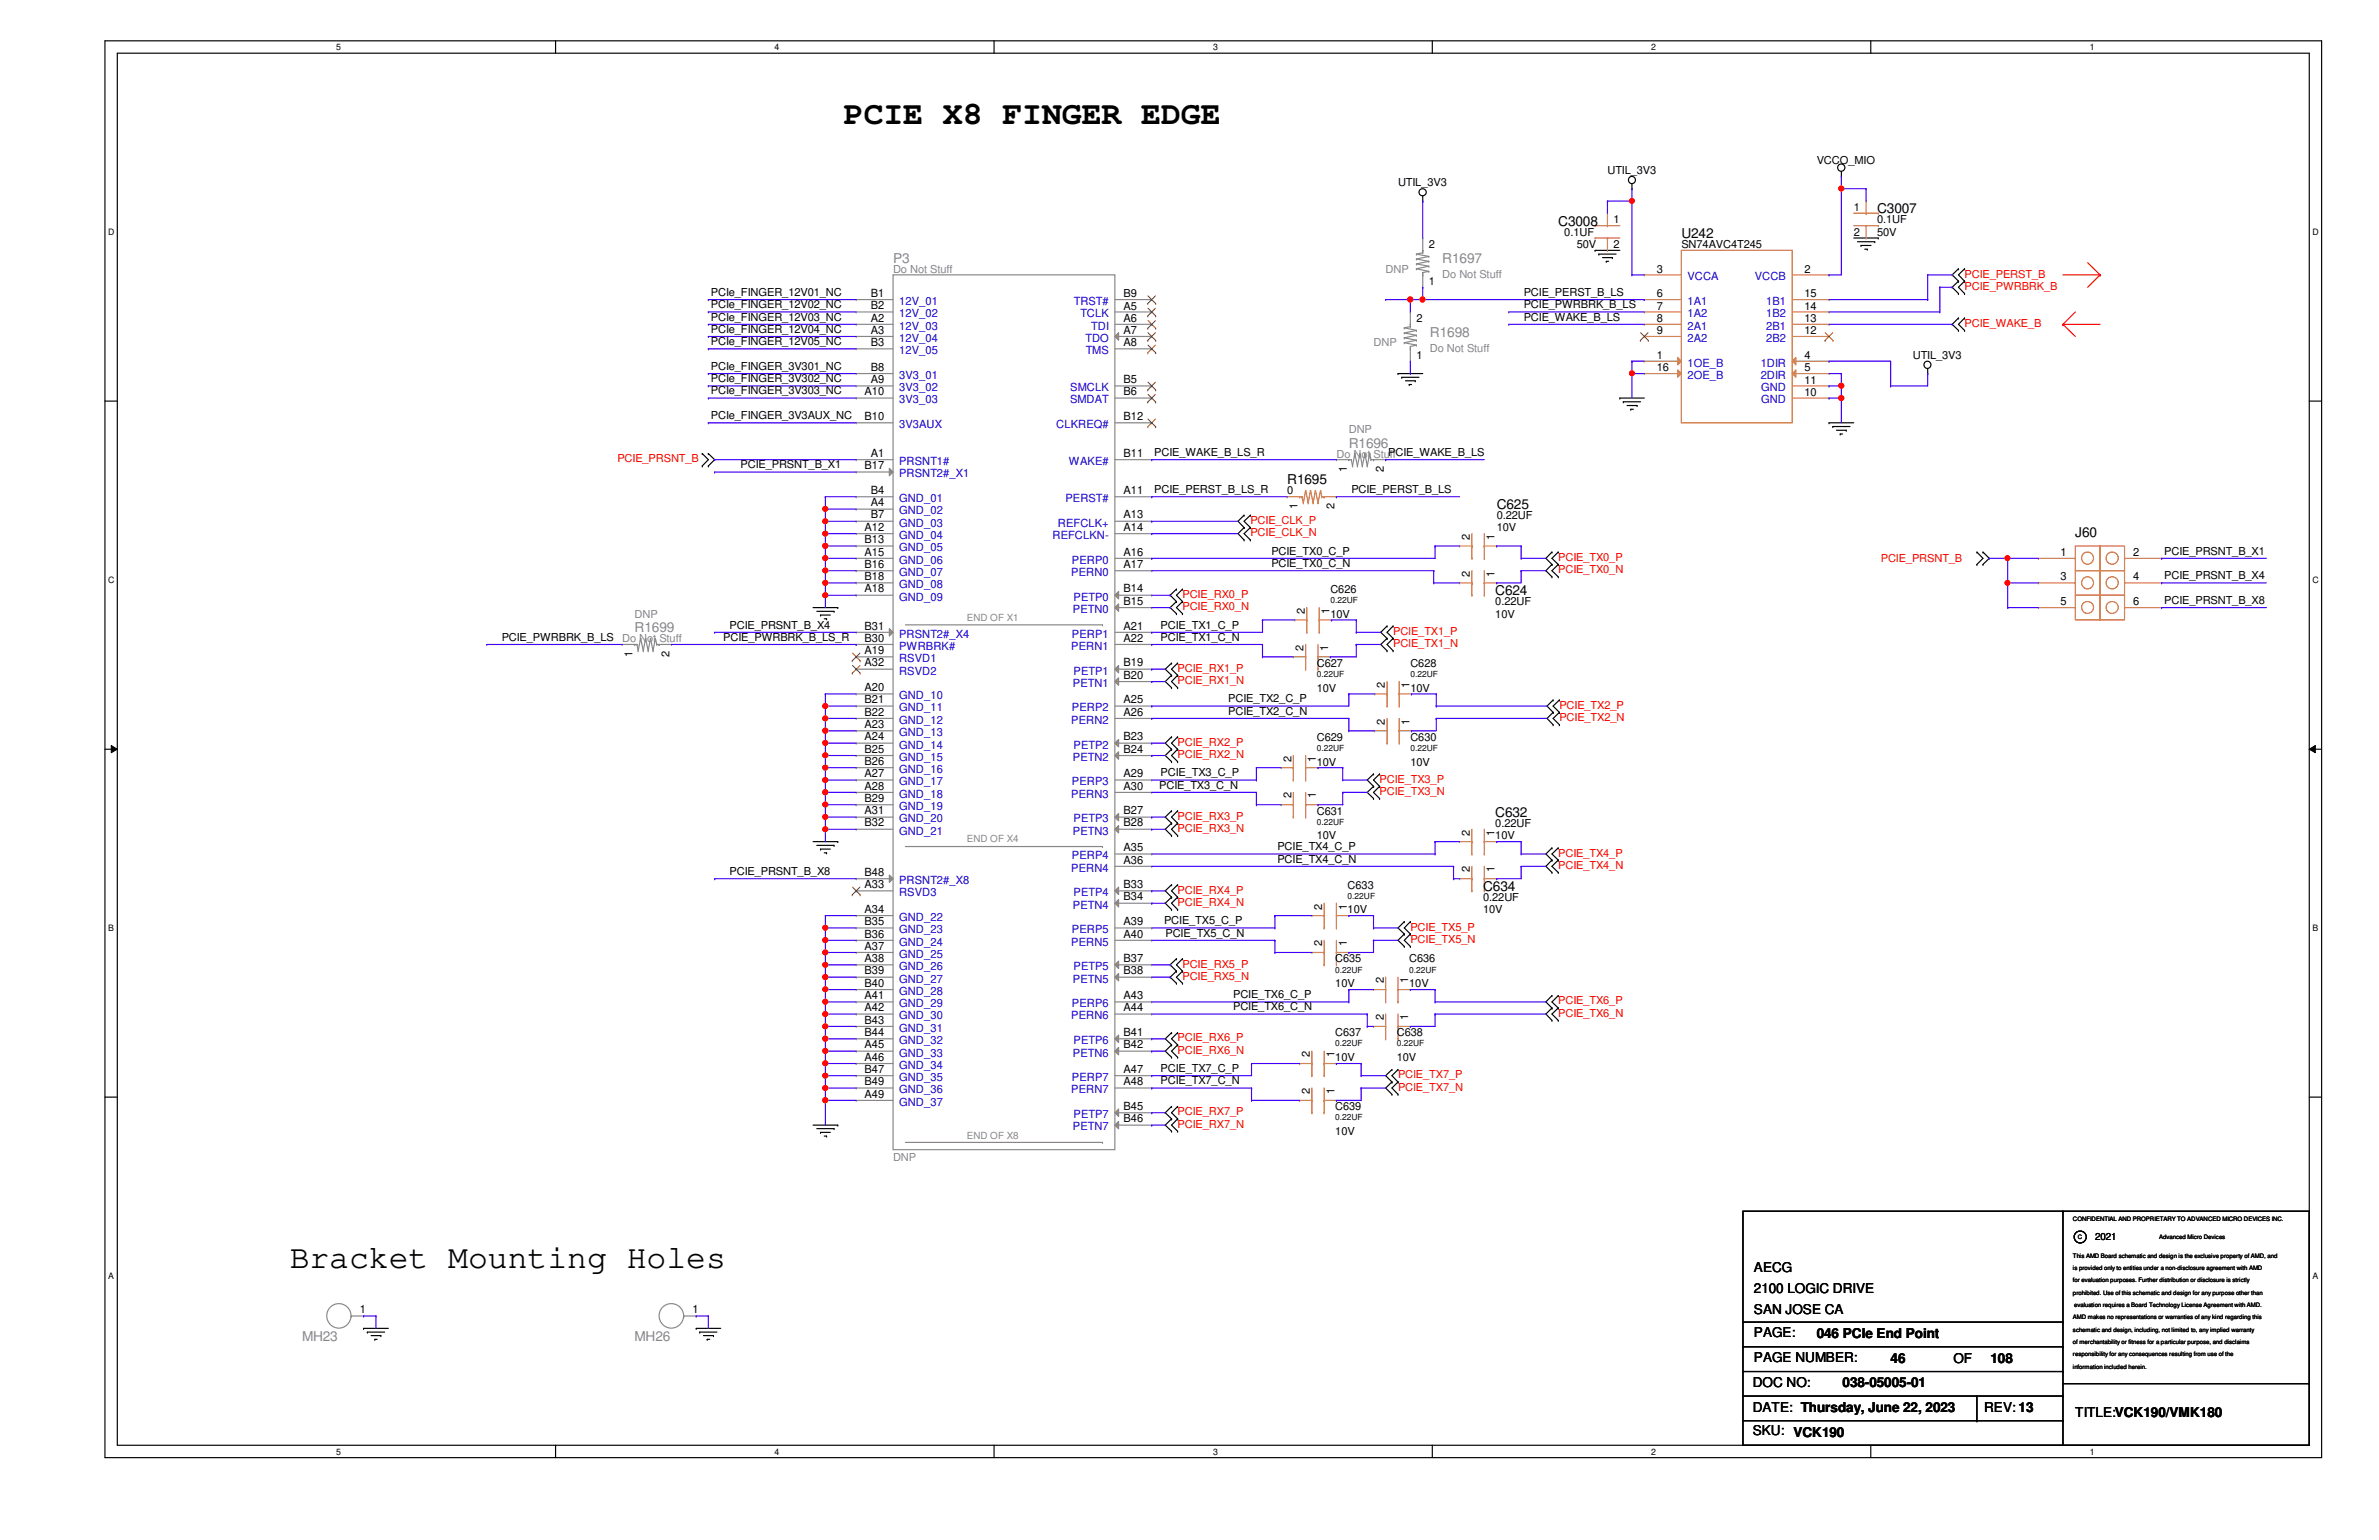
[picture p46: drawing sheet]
<svg xmlns="http://www.w3.org/2000/svg" width="432mm" height="279mm" viewBox="0 0 432 279" stroke-linecap="round" stroke-linejoin="round" font-family="sans-serif">
<defs><g id="words">
<g font-size="6">
<text x="153.2" y="22.5">PCIE X8 FINGER EDGE</text>
<text x="52.6" y="230.1">Bracket Mounting Holes</text>
</g>
<g font-size="2.5">
<text x="282.8" y="40.9">C3008</text>
<text x="340.7" y="38.7">C3007</text>
<text x="305.2" y="43.2">U242</text>
<text x="233.6" y="87.9">R1695</text>
<text x="271.7" y="92.4">C625</text>
<text x="376.7" y="97.5">J60</text>
<text x="271.4" y="108">C624</text>
<text x="271.4" y="148.3">C632</text>
<text x="269.2" y="161.7">C634</text>
<text x="318.3" y="230.7">AECG</text>
<text x="318.3" y="234.5">2100 LOGIC DRIVE</text>
<text x="318.3" y="238.3">SAN JOSE CA</text>
<text x="318.3" y="242.6">PAGE:</text>
<text x="329.7" y="242.8">046 PCIe End Point</text>
<text x="318.1" y="251.7">DOC NO:</text>
<text x="318.3" y="247.1">PAGE NUMBER:</text>
<text x="334.4" y="251.7">038-05005-01</text>
<text x="343.2" y="247.3">46</text>
<text x="354.5" y="247.3">OF</text>
<text x="361.3" y="247.3">108</text>
<text x="318.1" y="256.2">DATE: Thursday, June 22, 2023</text>
<text x="360.1" y="256.2">REV: 13</text>
<text x="376.7" y="257.1">TITLE:VCK190/VMK180</text>
<text x="318.1" y="260.4">SKU: VCK190</text>
</g>
<g font-size="2.5" fill="#878787">
<text x="162.1" y="47.7">P3</text>
<text x="261.8" y="47.7">R1697</text>
<text x="259.5" y="61.1">R1698</text>
<text x="244.8" y="81.2">R1696</text>
<text x="115.2" y="114.7">R1699</text>
<text x="54.8" y="243.2">MH23</text>
<text x="115.2" y="243.2">MH26</text>
</g>
<g font-size="2">
<text x="329.7" y="29.8">VCCO_MIO</text>
<text x="253.7" y="33.8">UTIL_3V3</text>
<text x="291.8" y="31.6">UTIL_3V3</text>
<text x="292.9" y="40.5">1</text>
<text x="336.5" y="38.3">1</text>
<text x="340.7" y="40.5">0.1UF</text>
<text x="259.3" y="45">2</text>
<text x="283.9" y="42.8">0.1UF</text>
<text x="286.2" y="45">50V</text>
<text x="292.9" y="45">2</text>
<text x="305.2" y="45">SN74AVC4T245</text>
<text x="336.5" y="42.8">2</text>
<text x="340.7" y="42.8">50V</text>
<text x="129" y="53.7">PCIe_FINGER_12V01_NC</text>
<text x="158" y="53.8">B1</text>
<text x="203.9" y="53.9">B9</text>
<text x="259.3" y="51.7">1</text>
<text x="276.6" y="53.7">PCIE_PERST_B_LS</text>
<text x="300.7" y="53.9">6</text>
<text x="300.7" y="49.5">3</text>
<text x="327.5" y="53.9">15</text>
<text x="327.5" y="49.5">2</text>
<text x="129" y="55.9">PCIe_FINGER_12V02_NC</text>
<text x="129" y="58.2">PCIe_FINGER_12V03_NC</text>
<text x="158" y="58.3">A2</text>
<text x="158" y="56.1">B2</text>
<text x="203.9" y="58.3">A6</text>
<text x="203.9" y="56.2">A5</text>
<text x="257.1" y="58.4">2</text>
<text x="276.6" y="58.2">PCIE_WAKE_B_LS</text>
<text x="276.6" y="55.9">PCIE_PWRBRK_B_LS</text>
<text x="300.7" y="56.2">7</text>
<text x="300.7" y="58.4">8</text>
<text x="327.5" y="56.2">14</text>
<text x="327.5" y="58.4">13</text>
<text x="129" y="60.4">PCIe_FINGER_12V04_NC</text>
<text x="129" y="62.6">PCIe_FINGER_12V05_NC</text>
<text x="158" y="62.8">B3</text>
<text x="158" y="60.5">A3</text>
<text x="203.9" y="62.8">A8</text>
<text x="203.9" y="60.5">A7</text>
<text x="257.1" y="65.1">1</text>
<text x="300.7" y="60.7">9</text>
<text x="300.7" y="65.1">1</text>
<text x="327.5" y="60.7">12</text>
<text x="327.5" y="65.1">4</text>
<text x="347.2" y="65.1">UTIL_3V3</text>
<text x="129" y="67.1">PCIe_FINGER_3V301_NC</text>
<text x="129" y="69.3">PCIe_FINGER_3V302_NC</text>
<text x="129" y="71.5">PCIe_FINGER_3V303_NC</text>
<text x="156.9" y="71.7">A10</text>
<text x="158" y="69.5">A9</text>
<text x="158" y="67.3">B8</text>
<text x="203.9" y="71.7">B6</text>
<text x="203.9" y="69.5">B5</text>
<text x="300.7" y="67.4">16</text>
<text x="327.5" y="67.4">5</text>
<text x="327.5" y="69.6">11</text>
<text x="327.5" y="71.8">10</text>
<text x="129" y="76">PCIe_FINGER_3V3AUX_NC</text>
<text x="156.9" y="76.2">B10</text>
<text x="203.9" y="76.2">B12</text>
<text x="158" y="82.9">A1</text>
<text x="203.9" y="82.9">B11</text>
<text x="209.5" y="82.7">PCIE_WAKE_B_LS_R</text>
<text x="252" y="82.7">PCIE_WAKE_B_LS</text>
<text x="134.4" y="85">PCIE_PRSNT_B_X1</text>
<text x="156.9" y="85.1">B17</text>
<text x="158" y="89.6">B4</text>
<text x="203.9" y="89.6">A11</text>
<text x="209.5" y="89.4">PCIE_PERST_B_LS_R</text>
<text x="233.6" y="89.7">0</text>
<text x="244.4" y="85.6" transform="rotate(-90 244.4 85.6)">1</text>
<text x="245.3" y="89.4">PCIE_PERST_B_LS</text>
<text x="251.2" y="85.6" transform="rotate(-90 251.2 85.6)">2</text>
<text x="158" y="94.1">B7</text>
<text x="158" y="91.9">A4</text>
<text x="203.9" y="94.1">A13</text>
<text x="235.5" y="92.4" transform="rotate(-90 235.5 92.4)">1</text>
<text x="242.2" y="92.4" transform="rotate(-90 242.2 92.4)">2</text>
<text x="271.7" y="94.2">0.22UF</text>
<text x="156.9" y="100.8">A15</text>
<text x="156.9" y="98.6">B13</text>
<text x="156.9" y="96.3">A12</text>
<text x="203.9" y="100.8">A16</text>
<text x="203.9" y="96.3">A14</text>
<text x="230.8" y="100.6">PCIE_TX0_C_P</text>
<text x="266.8" y="98" transform="rotate(-90 266.8 98)">2</text>
<text x="271.3" y="98" transform="rotate(-90 271.3 98)">1</text>
<text x="271.7" y="96.4">10V</text>
<text x="374" y="100.8">1</text>
<text x="387.2" y="100.8">2</text>
<text x="392.8" y="100.6">PCIE_PRSNT_B_X1</text>
<text x="156.9" y="107.5">A18</text>
<text x="156.9" y="105.2">B18</text>
<text x="156.9" y="103">B16</text>
<text x="203.9" y="107.5">B14</text>
<text x="203.9" y="103">A17</text>
<text x="230.8" y="102.9">PCIE_TX0_C_N</text>
<text x="241.5" y="107.6">C626</text>
<text x="266.8" y="104.6" transform="rotate(-90 266.8 104.6)">2</text>
<text x="271.3" y="104.6" transform="rotate(-90 271.3 104.6)">1</text>
<text x="374" y="105.2">3</text>
<text x="387.2" y="105.2">4</text>
<text x="392.8" y="105.1">PCIE_PRSNT_B_X4</text>
<text x="203.9" y="109.7">B15</text>
<text x="236.9" y="111.3" transform="rotate(-90 236.9 111.3)">2</text>
<text x="241.3" y="111.3" transform="rotate(-90 241.3 111.3)">1</text>
<text x="241.5" y="112.1">10V</text>
<text x="271.4" y="109.8">0.22UF</text>
<text x="271.4" y="112.1">10V</text>
<text x="374" y="109.7">5</text>
<text x="387.2" y="109.7">6</text>
<text x="392.8" y="109.6">PCIE_PRSNT_B_X8</text>
<text x="91.1" y="116.2">PCIE_PWRBRK_B_LS</text>
<text x="114.8" y="119.2" transform="rotate(-90 114.8 119.2)">1</text>
<text x="121.5" y="119.2" transform="rotate(-90 121.5 119.2)">2</text>
<text x="131.3" y="116.2">PCIE_PWRBRK_B_LS_R</text>
<text x="132.4" y="114">PCIE_PRSNT_B_X4</text>
<text x="156.9" y="116.4">B30</text>
<text x="156.9" y="118.7">A19</text>
<text x="156.9" y="114.2">B31</text>
<text x="203.9" y="116.4">A22</text>
<text x="203.9" y="114.2">A21</text>
<text x="210.7" y="114">PCIE_TX1_C_P</text>
<text x="210.7" y="116.2">PCIE_TX1_C_N</text>
<text x="236.6" y="118.1" transform="rotate(-90 236.6 118.1)">2</text>
<text x="241.1" y="118.1" transform="rotate(-90 241.1 118.1)">1</text>
<text x="156.9" y="125.4">A20</text>
<text x="156.9" y="120.9">A32</text>
<text x="203.9" y="123.1">B20</text>
<text x="203.9" y="120.9">B19</text>
<text x="239" y="121">C627</text>
<text x="239" y="125.5">10V</text>
<text x="251.4" y="124.8" transform="rotate(-90 251.4 124.8)">2</text>
<text x="255.8" y="124.8" transform="rotate(-90 255.8 124.8)">1</text>
<text x="256" y="121">C628</text>
<text x="256" y="125.5">10V</text>
<text x="156.9" y="129.8">B22</text>
<text x="156.9" y="127.6">B21</text>
<text x="203.9" y="129.8">A26</text>
<text x="203.9" y="127.6">A25</text>
<text x="222.9" y="127.4">PCIE_TX2_C_P</text>
<text x="222.9" y="129.7">PCIE_TX2_C_N</text>
<text x="251.4" y="131.5" transform="rotate(-90 251.4 131.5)">2</text>
<text x="255.8" y="131.5" transform="rotate(-90 255.8 131.5)">1</text>
<text x="156.9" y="136.6">B25</text>
<text x="156.9" y="134.3">A24</text>
<text x="156.9" y="132.1">A23</text>
<text x="203.9" y="136.6">B24</text>
<text x="203.9" y="134.3">B23</text>
<text x="239" y="134.4">C629</text>
<text x="256" y="134.4">C630</text>
<text x="156.9" y="143.3">A28</text>
<text x="156.9" y="141">A27</text>
<text x="156.9" y="138.8">B26</text>
<text x="203.9" y="143.3">A30</text>
<text x="203.9" y="141">A29</text>
<text x="210.4" y="143.1">PCIE_TX3_C_N</text>
<text x="210.7" y="140.8">PCIE_TX3_C_P</text>
<text x="234.4" y="138.2" transform="rotate(-90 234.4 138.2)">2</text>
<text x="238.8" y="138.2" transform="rotate(-90 238.8 138.2)">1</text>
<text x="239" y="138.9">10V</text>
<text x="256" y="138.9">10V</text>
<text x="156.9" y="149.9">B32</text>
<text x="156.9" y="147.7">A31</text>
<text x="156.9" y="145.5">B29</text>
<text x="203.9" y="149.9">B28</text>
<text x="203.9" y="147.7">B27</text>
<text x="234.4" y="144.9" transform="rotate(-90 234.4 144.9)">2</text>
<text x="238.8" y="144.9" transform="rotate(-90 238.8 144.9)">1</text>
<text x="239" y="147.8">C631</text>
<text x="203.9" y="154.4">A35</text>
<text x="231.9" y="154.3">PCIE_TX4_C_P</text>
<text x="239" y="152.3">10V</text>
<text x="266.8" y="151.6" transform="rotate(-90 266.8 151.6)">2</text>
<text x="271.3" y="151.6" transform="rotate(-90 271.3 151.6)">1</text>
<text x="271.4" y="150.1">0.22UF</text>
<text x="271.4" y="152.3">10V</text>
<text x="132.4" y="158.7">PCIE_PRSNT_B_X8</text>
<text x="156.9" y="161.1">A33</text>
<text x="156.9" y="158.9">B48</text>
<text x="203.9" y="161.1">B33</text>
<text x="203.9" y="156.7">A36</text>
<text x="231.9" y="156.5">PCIE_TX4_C_N</text>
<text x="244.6" y="161.2">C633</text>
<text x="266.8" y="158.3" transform="rotate(-90 266.8 158.3)">2</text>
<text x="271.3" y="158.3" transform="rotate(-90 271.3 158.3)">1</text>
<text x="156.9" y="167.9">B35</text>
<text x="156.9" y="165.6">A34</text>
<text x="203.9" y="167.9">A39</text>
<text x="203.9" y="163.4">B34</text>
<text x="211.3" y="167.7">PCIE_TX5_C_P</text>
<text x="240" y="165" transform="rotate(-90 240 165)">2</text>
<text x="244.4" y="165" transform="rotate(-90 244.4 165)">1</text>
<text x="244.6" y="165.7">10V</text>
<text x="269.2" y="163.4">0.22UF</text>
<text x="269.2" y="165.7">10V</text>
<text x="156.9" y="172.3">A37</text>
<text x="156.9" y="170.1">B36</text>
<text x="203.9" y="170.1">A40</text>
<text x="211.5" y="169.9">PCIE_TX5_C_N</text>
<text x="240" y="171.7" transform="rotate(-90 240 171.7)">2</text>
<text x="244.4" y="171.7" transform="rotate(-90 244.4 171.7)">1</text>
<text x="156.9" y="179">B40</text>
<text x="156.9" y="176.8">B39</text>
<text x="156.9" y="174.5">A38</text>
<text x="203.9" y="176.8">B38</text>
<text x="203.9" y="174.5">B37</text>
<text x="242.4" y="174.6">C635</text>
<text x="242.4" y="179.1">10V</text>
<text x="251.2" y="178.4" transform="rotate(-90 251.2 178.4)">2</text>
<text x="255.6" y="178.4" transform="rotate(-90 255.6 178.4)">1</text>
<text x="255.8" y="174.6">C636</text>
<text x="255.8" y="179.1">10V</text>
<text x="156.9" y="185.7">B43</text>
<text x="156.9" y="183.5">A42</text>
<text x="156.9" y="181.3">A41</text>
<text x="203.9" y="183.5">A44</text>
<text x="203.9" y="181.3">A43</text>
<text x="223.8" y="181.1">PCIE_TX6_C_P</text>
<text x="223.8" y="183.3">PCIE_TX6_C_N</text>
<text x="251.2" y="185.1" transform="rotate(-90 251.2 185.1)">2</text>
<text x="255.6" y="185.1" transform="rotate(-90 255.6 185.1)">1</text>
<text x="156.9" y="190.2">A45</text>
<text x="156.9" y="188">B44</text>
<text x="203.9" y="190.2">B42</text>
<text x="203.9" y="188">B41</text>
<text x="237.7" y="191.8" transform="rotate(-90 237.7 191.8)">2</text>
<text x="242.2" y="191.8" transform="rotate(-90 242.2 191.8)">1</text>
<text x="242.4" y="188">C637</text>
<text x="253.5" y="188">C638</text>
<text x="156.9" y="196.9">B49</text>
<text x="156.9" y="194.6">B47</text>
<text x="156.9" y="192.4">A46</text>
<text x="203.9" y="196.9">A48</text>
<text x="203.9" y="194.6">A47</text>
<text x="210.7" y="194.5">PCIE_TX7_C_P</text>
<text x="210.7" y="196.7">PCIE_TX7_C_N</text>
<text x="242.4" y="192.5">10V</text>
<text x="253.5" y="192.5">10V</text>
<text x="156.9" y="199.1">A49</text>
<text x="203.9" y="203.6">B46</text>
<text x="203.9" y="201.4">B45</text>
<text x="237.7" y="198.5" transform="rotate(-90 237.7 198.5)">2</text>
<text x="242.2" y="198.5" transform="rotate(-90 242.2 198.5)">1</text>
<text x="242.4" y="201.5">C639</text>
<text x="242.4" y="206">10V</text>
<text x="65.3" y="238.3">1</text>
<text x="125.7" y="238.3">1</text>
</g>
<g font-size="2" fill="#878787">
<text x="162.1" y="49.5">Do Not Stuff</text>
<text x="251.5" y="49.5">DNP</text>
<text x="261.8" y="50.4">Do Not Stuff</text>
<text x="249.3" y="62.9">DNP</text>
<text x="259.5" y="63.8">Do Not Stuff</text>
<text x="242.6" y="83">Do Not Stuff</text>
<text x="244.8" y="78.5">DNP</text>
<text x="115.2" y="112.1">DNP</text>
<text x="112.9" y="116.5">Do Not Stuff</text>
<text x="162.1" y="210.6">DNP</text>
</g>
<g font-size="2" fill="#00c">
<text x="306.3" y="50.8">VCCA</text>
<text x="318.5" y="50.8">VCCB</text>
<text x="163.2" y="59.8">12V_03</text>
<text x="163.2" y="57.6">12V_02</text>
<text x="163.2" y="55.3">12V_01</text>
<text x="194.9" y="55.3">TRST#</text>
<text x="196.1" y="57.6">TCLK</text>
<text x="198.1" y="59.8">TDI</text>
<text x="306.3" y="55.3">1A1</text>
<text x="306.3" y="57.6">1A2</text>
<text x="306.3" y="59.8">2A1</text>
<text x="320.5" y="55.3">1B1</text>
<text x="320.5" y="57.6">1B2</text>
<text x="320.5" y="59.8">2B1</text>
<text x="163.2" y="64.3">12V_05</text>
<text x="163.2" y="62">12V_04</text>
<text x="197" y="62">TDO</text>
<text x="197.1" y="64.3">TMS</text>
<text x="306.3" y="62">2A2</text>
<text x="320.5" y="62">2B2</text>
<text x="163.2" y="71">3V3_02</text>
<text x="163.2" y="68.7">3V3_01</text>
<text x="194.3" y="71">SMCLK</text>
<text x="306.3" y="66.5">1OE_B</text>
<text x="306.3" y="68.7">2OE_B</text>
<text x="319.6" y="66.5">1DIR</text>
<text x="319.6" y="68.7">2DIR</text>
<text x="319.7" y="71">GND</text>
<text x="163.2" y="77.7">3V3AUX</text>
<text x="163.2" y="73.2">3V3_03</text>
<text x="191.7" y="77.7">CLKREQ#</text>
<text x="194.2" y="73.2">SMDAT</text>
<text x="319.7" y="73.2">GND</text>
<text x="163.2" y="86.6">PRSNT2#_X1</text>
<text x="163.2" y="84.4">PRSNT1#</text>
<text x="194" y="84.4">WAKE#</text>
<text x="163.2" y="95.5">GND_03</text>
<text x="163.2" y="93.3">GND_02</text>
<text x="163.2" y="91.1">GND_01</text>
<text x="192" y="95.5">REFCLK+</text>
<text x="193.4" y="91.1">PERST#</text>
<text x="163.2" y="100">GND_05</text>
<text x="163.2" y="97.8">GND_04</text>
<text x="191.1" y="97.8">REFCLKN-</text>
<text x="163.2" y="106.7">GND_08</text>
<text x="163.2" y="104.5">GND_07</text>
<text x="163.2" y="102.3">GND_06</text>
<text x="194.4" y="104.5">PERN0</text>
<text x="194.6" y="102.3">PERP0</text>
<text x="163.2" y="109">GND_09</text>
<text x="194.7" y="111.2">PETN0</text>
<text x="194.9" y="109">PETP0</text>
<text x="163.2" y="117.9">PWRBRK#</text>
<text x="163.2" y="115.7">PRSNT2#_X4</text>
<text x="194.4" y="117.9">PERN1</text>
<text x="194.6" y="115.7">PERP1</text>
<text x="163.2" y="122.4">RSVD2</text>
<text x="163.2" y="120.1">RSVD1</text>
<text x="194.7" y="124.6">PETN1</text>
<text x="194.9" y="122.4">PETP1</text>
<text x="163.2" y="131.3">GND_12</text>
<text x="163.2" y="129.1">GND_11</text>
<text x="163.2" y="126.9">GND_10</text>
<text x="194.4" y="131.3">PERN2</text>
<text x="194.6" y="129.1">PERP2</text>
<text x="163.2" y="135.8">GND_14</text>
<text x="163.2" y="133.6">GND_13</text>
<text x="194.9" y="135.8">PETP2</text>
<text x="163.2" y="142.5">GND_17</text>
<text x="163.2" y="140.2">GND_16</text>
<text x="163.2" y="138">GND_15</text>
<text x="194.6" y="142.5">PERP3</text>
<text x="194.7" y="138">PETN2</text>
<text x="163.2" y="149.2">GND_20</text>
<text x="163.2" y="147">GND_19</text>
<text x="163.2" y="144.7">GND_18</text>
<text x="194.4" y="144.7">PERN3</text>
<text x="194.9" y="149.2">PETP3</text>
<text x="163.2" y="151.4">GND_21</text>
<text x="194.6" y="155.9">PERP4</text>
<text x="194.7" y="151.4">PETN3</text>
<text x="163.2" y="160.4">PRSNT2#_X8</text>
<text x="194.4" y="158.2">PERN4</text>
<text x="163.2" y="167.1">GND_22</text>
<text x="163.2" y="162.6">RSVD3</text>
<text x="194.7" y="164.8">PETN4</text>
<text x="194.9" y="162.6">PETP4</text>
<text x="163.2" y="173.8">GND_25</text>
<text x="163.2" y="171.6">GND_24</text>
<text x="163.2" y="169.3">GND_23</text>
<text x="194.4" y="171.6">PERN5</text>
<text x="194.6" y="169.3">PERP5</text>
<text x="163.2" y="178.3">GND_27</text>
<text x="163.2" y="176">GND_26</text>
<text x="194.7" y="178.3">PETN5</text>
<text x="194.9" y="176">PETP5</text>
<text x="163.2" y="185">GND_30</text>
<text x="163.2" y="182.8">GND_29</text>
<text x="163.2" y="180.5">GND_28</text>
<text x="194.4" y="185">PERN6</text>
<text x="194.6" y="182.8">PERP6</text>
<text x="163.2" y="191.7">GND_33</text>
<text x="163.2" y="189.4">GND_32</text>
<text x="163.2" y="187.2">GND_31</text>
<text x="194.7" y="191.7">PETN6</text>
<text x="194.9" y="189.4">PETP6</text>
<text x="163.2" y="196.1">GND_35</text>
<text x="163.2" y="193.9">GND_34</text>
<text x="194.6" y="196.1">PERP7</text>
<text x="163.2" y="200.6">GND_37</text>
<text x="163.2" y="198.4">GND_36</text>
<text x="194.4" y="198.4">PERN7</text>
<text x="194.9" y="202.9">PETP7</text>
<text x="194.7" y="205.1">PETN7</text>
</g>
<g font-size="2" fill="#f00">
<text x="356.6" y="50.4">PCIE_PERST_B</text>
<text x="356.6" y="52.6">PCIE_PWRBRK_B</text>
<text x="356.6" y="59.3">PCIE_WAKE_B</text>
<text x="112.1" y="83.9">PCIE_PRSNT_B</text>
<text x="226.9" y="95.1">PCIE_CLK_P</text>
<text x="226.9" y="97.3">PCIE_CLK_N</text>
<text x="282.8" y="101.8">PCIE_TX0_P</text>
<text x="341.4" y="102">PCIE_PRSNT_B</text>
<text x="282.8" y="104">PCIE_TX0_N</text>
<text x="214.6" y="108.5">PCIE_RX0_P</text>
<text x="214.6" y="110.7">PCIE_RX0_N</text>
<text x="252.9" y="115.2">PCIE_TX1_P</text>
<text x="252.9" y="117.4">PCIE_TX1_N</text>
<text x="213.7" y="121.9">PCIE_RX1_P</text>
<text x="213.7" y="124.1">PCIE_RX1_N</text>
<text x="283" y="128.6">PCIE_TX2_P</text>
<text x="283" y="130.9">PCIE_TX2_N</text>
<text x="213.7" y="135.3">PCIE_RX2_P</text>
<text x="213.7" y="137.5">PCIE_RX2_N</text>
<text x="250.4" y="142">PCIE_TX3_P</text>
<text x="213.7" y="148.7">PCIE_RX3_P</text>
<text x="250.4" y="144.2">PCIE_TX3_N</text>
<text x="213.7" y="151">PCIE_RX3_N</text>
<text x="282.8" y="155.4">PCIE_TX4_P</text>
<text x="282.8" y="157.6">PCIE_TX4_N</text>
<text x="213.7" y="162.1">PCIE_RX4_P</text>
<text x="213.7" y="164.4">PCIE_RX4_N</text>
<text x="256" y="168.8">PCIE_TX5_P</text>
<text x="256" y="171.1">PCIE_TX5_N</text>
<text x="214.6" y="175.6">PCIE_RX5_P</text>
<text x="214.6" y="177.8">PCIE_RX5_N</text>
<text x="282.8" y="182.2">PCIE_TX6_P</text>
<text x="282.8" y="184.5">PCIE_TX6_N</text>
<text x="213.7" y="188.9">PCIE_RX6_P</text>
<text x="213.7" y="191.2">PCIE_RX6_N</text>
<text x="253.7" y="195.7">PCIE_TX7_P</text>
<text x="253.7" y="197.9">PCIE_TX7_N</text>
<text x="213.7" y="202.4">PCIE_RX7_P</text>
<text x="213.7" y="204.6">PCIE_RX7_N</text>
</g>
<g font-size="1.8" fill="#878787">
<text x="175.5" y="112.7">END OF X1</text>
<text x="175.5" y="152.7">END OF X4</text>
<text x="175.5" y="206.6">END OF X8</text>
</g>
<text font-size="1.8" x="380.3" y="225">2021</text>
<g font-size="1.6">
<text x="61" y="9.1">5</text>
<text x="140.6" y="9.1">4</text>
<text x="220.2" y="9.1">3</text>
<text x="299.7" y="9.1">2</text>
<text x="379.3" y="9.1">1</text>
<text x="19.6" y="42.6">D</text>
<text x="419.7" y="42.6">D</text>
<text x="19.6" y="105.7">C</text>
<text x="419.7" y="105.7">C</text>
<text x="19.6" y="168.9">B</text>
<text x="419.7" y="168.9">B</text>
<text x="19.6" y="232">A</text>
<text x="419.7" y="232">A</text>
<text x="61" y="263.9">5</text>
<text x="140.6" y="263.9">4</text>
<text x="220.2" y="263.9">3</text>
<text x="299.7" y="263.9">2</text>
<text x="379.3" y="263.9">1</text>
</g>
<g font-size="1.5">
<text x="241.5" y="109.4">0.22UF</text>
<text x="239" y="122.8">0.22UF</text>
<text x="256" y="122.8">0.22UF</text>
<text x="239" y="136.2">0.22UF</text>
<text x="256" y="136.2">0.22UF</text>
<text x="239" y="149.6">0.22UF</text>
<text x="244.6" y="163">0.22UF</text>
<text x="242.4" y="176.4">0.22UF</text>
<text x="255.8" y="176.4">0.22UF</text>
<text x="242.4" y="189.9">0.22UF</text>
<text x="253.5" y="189.9">0.22UF</text>
<text x="242.4" y="203.3">0.22UF</text>
</g>
<g font-size="1.1">
<text x="376.3" y="221.5">CONFIDENTIAL AND PROPRIETARY TO ADVANCED MICRO DEVICES INC.</text>
<text x="377.1" y="224.8">C</text>
<text x="391.9" y="224.8">Advanced Micro Devices</text>
<text x="376.3" y="232.7">for evaluation purposes. Further distribution or disclosure is strictly</text>
<text x="376.3" y="230.4">is provided only to entities under a non-disclosure agreement with AMD</text>
<text x="376.3" y="228.2">This AMD Board schematic and design is the exclusive property of AMD, and</text>
<text x="376.3" y="234.9">prohibited. Use of this schematic and design for any purpose other than</text>
<text x="376.3" y="239.4">AMD makes no representations or warranties of any kind regarding this</text>
<text x="376.5" y="237.2">evaluation requires a Board Technology License Agreement with AMD.</text>
<text x="376.3" y="241.6">schematic and design, including, not limited to, any implied warranty</text>
<text x="376.3" y="243.8">of merchantability or fitness for a particular purpose, and disclaims</text>
<text x="376.3" y="246.1">responsibility for any consequences resulting from use of the</text>
<text x="376.3" y="248.3">information included herein.</text>
</g>
</g></defs>
<path d="M19.1 7.4h402.3v257.1h-402.3zM21.3 9.7h397.8v252.5h-397.8z" fill="none" stroke="#000" stroke-width=".21"/>
<g fill="#fff">
<path d="M61 7.7h.9v1.7h-.9z"/>
<path d="M61 262.5h.9v1.7h-.9z"/>
</g>
<path d="M100.8 7.4v2.3M100.8 262.2v2.3" fill="none" stroke="#000" stroke-width=".21"/>
<g fill="#fff">
<path d="M140.6 7.7h.9v1.7h-.9z"/>
<path d="M140.6 262.5h.9v1.7h-.9z"/>
</g>
<path d="M180.4 7.4v2.3M180.4 262.2v2.3" fill="none" stroke="#000" stroke-width=".21"/>
<g fill="#fff">
<path d="M220.2 7.7h.9v1.7h-.9z"/>
<path d="M220.2 262.5h.9v1.7h-.9z"/>
</g>
<path d="M260 7.4v2.3M260 262.2v2.3" fill="none" stroke="#000" stroke-width=".21"/>
<g fill="#fff">
<path d="M299.7 7.7h.9v1.7h-.9z"/>
<path d="M299.7 262.5h.9v1.7h-.9z"/>
</g>
<path d="M339.6 7.4v2.3M339.6 262.2v2.3" fill="none" stroke="#000" stroke-width=".21"/>
<g fill="#fff">
<path d="M379.3 7.7h.9v1.7h-.9z"/>
<path d="M379.3 262.5h.9v1.7h-.9z"/>
<path d="M19.6 41.2h1.2v1.8h-1.2z"/>
<path d="M419.7 41.2h1.2v1.8h-1.2z"/>
<path d="M19.6 104.3h1.2v1.8h-1.2z"/>
<path d="M419.7 104.3h1.2v1.8h-1.2z"/>
</g>
<path d="M19.1 72.8h2.2M419.1 72.8h2.3" fill="none" stroke="#000" stroke-width=".21"/>
<g fill="#fff">
<path d="M19.6 167.5h1.1v1.7h-1.1z"/>
<path d="M419.7 167.5h1.1v1.7h-1.1z"/>
</g>
<path d="M19.1 135.9h2.2M419.1 135.9h2.3" fill="none" stroke="#000" stroke-width=".21"/>
<path d="M20.2 135.3l1.1 .6-1.1 .7zM419.1 135.9l1.1-.6v1.3z" fill="#000"/>
<path d="M20.2 135.3l1.1 .6-1.1 .7zM419.1 135.9l1.1-.6v1.3z" fill="none" stroke="#000" stroke-width=".18"/>
<g fill="#fff">
<path d="M19.6 230.6h1.1v1.8h-1.1z"/>
<path d="M419.7 230.6h1.1v1.8h-1.1z"/>
</g>
<g fill="none" stroke="#000" stroke-width=".21">
<path d="M258.2 36.5h.1M258.2 35.6v.9M296.2 34.2h.1M296.2 33.4v.8M334.2 32h.1M334.2 31.1v.9M289.5 45.4h.1M289.5 45.4h4.5M290.2 46.1h.1M290.2 46.1h3.1M290.9 46.7h1.8M291.5 47.4h.1"/>
<path d="M291.5 47.4h.5M292.7 46.7h.1M336.5 43.2h4.4M337.1 43.9h3.2M337.8 44.5h.1M337.8 44.5h1.8M338.5 45.2h.4M338.9 45.2h.1M340.3 43.9h.1M340.9 43.2h.1M355.5 51h.1M355.5 48.8h.1"/>
<path d="M355.5 59.9h.1M355.5 57.7h.1M355.5 53.3h.1M355.5 48.8l-1.2 1.1 1.2 1.1M355.5 57.7l-1.2 1.1 1.2 1.1M355.5 51l-1.2 1.1 1.2 1.2M356.6 48.8h.1M356.6 51h.1M356.6 57.7h.1M356.6 59.9h.1M356.6 53.3h.1M356.6 48.8l-1.1 1.1 1.1 1.1"/>
<path d="M356.6 57.7l-1.1 1.1 1.1 1.1M356.6 51l-1.1 1.1 1.1 1.2M253.7 67.8h.1M253.7 67.8h4.5M254.4 68.5h.1M254.4 68.5h3.2M255.1 69.1h1.8M255.8 69.8h.1M255.8 69.8h.4M256.9 69.1h.1M294 72.2h.1M294 72.2h4.5"/>
<path d="M294.6 72.9h.1M294.6 72.9h3.2M295.3 73.6h1.8M296 74.3h.1M296 74.3h.5M297.1 73.6h.1M332 76.7h.1M332 76.7h4.5M332.7 77.4h.1M332.7 77.4h3.1M333.3 78.1h1.8M334 78.7h.1"/>
<path d="M334 78.7h.4M335.1 78.1h.1M349.9 67.8h.1M349.9 66.9v.9M127.5 84.5h.1M127.5 82.3h.1M127.5 82.3l1.1 1.1-1.1 1.1M128.6 82.3h.1M128.6 84.5h.1M128.6 82.3l1.1 1.1-1.1 1.1M225.8 95.7h.1M225.8 93.5h.1"/>
<path d="M225.8 98h.1M225.8 93.5l-1.1 1.1 1.1 1.1M225.8 95.7l-1.1 1.1 1.1 1.2M226.9 93.5h.1M226.9 95.7h.1M226.9 98h.1M226.9 93.5l-1.1 1.1 1.1 1.1M226.9 95.7l-1.1 1.1 1.1 1.2M147.6 110.2h4.5M148.3 110.9h3.1M148.9 111.6h.1M148.9 111.6h1.8"/>
<path d="M149.6 112.3h.4M150 112.3h.1M151.4 110.9h.1M152.1 110.2h.1M213.5 106.9h.1M213.5 109.1h.1M213.5 111.3h.1M213.5 106.9l-1.1 1.1 1.1 1.1M213.5 109.1l-1.1 1.1 1.1 1.1M214.6 109.1h.1M214.6 106.9h.1M214.6 111.3h.1"/>
<path d="M214.6 106.9l-1.1 1.1 1.1 1.1M214.6 109.1l-1.1 1.1 1.1 1.1M251.8 113.6h.1M251.8 115.8h.1M251.8 118.1h.1M251.8 113.6l-1.2 1.1 1.2 1.1M251.8 115.8l-1.2 1.1 1.2 1.2M252.9 115.8h.1M252.9 113.6h.1M252.9 118.1h.1M252.9 113.6l-1.1 1.1 1.1 1.1M252.9 115.8l-1.1 1.1 1.1 1.2"/>
<path d="M281.7 100.2h.1M281.7 102.4h.1M281.7 104.6h.1M281.7 100.2l-1.1 1.1 1.1 1.1M281.7 102.4l-1.1 1.1 1.1 1.1M282.8 102.4h.1M282.8 100.2h.1M282.8 104.6h.1M282.8 100.2l-1.1 1.1 1.1 1.1M282.8 102.4l-1.1 1.1 1.1 1.1M358.8 102.4h.1M358.8 100.2h.1"/>
<path d="M358.8 100.2l1.1 1.1-1.1 1.1M359.9 100.2h.1M359.9 102.4h.1M359.9 100.2l1.2 1.1-1.2 1.1M212.6 120.3h.1M212.6 122.5h.1M212.6 124.8h.1M212.6 133.7h.1M212.6 135.9h.1M212.6 138.2h.1M212.6 120.3l-1.1 1.1 1.1 1.1M212.6 122.5l-1.1 1.2 1.1 1.1"/>
<path d="M212.6 133.7l-1.1 1.1 1.1 1.1M212.6 135.9l-1.1 1.2 1.1 1.1M213.7 122.5h.1M213.7 120.3h.1M213.7 124.8h.1M213.7 135.9h.1M213.7 133.7h.1M213.7 138.2h.1M213.7 120.3l-1.1 1.1 1.1 1.1M213.7 122.5l-1.1 1.2 1.1 1.1M213.7 133.7l-1.1 1.1 1.1 1.1M213.7 135.9l-1.1 1.2 1.1 1.1"/>
<path d="M281.9 127h.1M281.9 129.2h.1M281.9 131.5h.1M281.9 127l-1.1 1.1 1.1 1.1M281.9 129.2l-1.1 1.1 1.1 1.2M283 129.2h.1M283 127h.1M283 131.5h.1M283 127l-1.1 1.1 1.1 1.1M283 129.2l-1.1 1.1 1.1 1.2M147.6 152.7h4.5M148.3 153.4h3.1"/>
<path d="M148.9 154.1h.1M148.9 154.1h1.8M149.6 154.7h.4M150 154.7h.1M151.4 153.4h.1M152.1 152.7h.1M212.6 147.1h.1M212.6 149.4h.1M212.6 151.6h.1M212.6 147.1l-1.1 1.2 1.1 1.1M212.6 149.4l-1.1 1.1 1.1 1.1M213.7 149.4h.1"/>
<path d="M213.7 147.1h.1M213.7 151.6h.1M213.7 147.1l-1.1 1.2 1.1 1.1M213.7 149.4l-1.1 1.1 1.1 1.1M249.3 140.4h.1M249.3 142.7h.1M249.3 144.9h.1M249.3 140.4l-1.1 1.1 1.1 1.2M249.3 142.7l-1.1 1.1 1.1 1.1M250.4 142.7h.1M250.4 140.4h.1M250.4 144.9h.1"/>
<path d="M250.4 140.4l-1.1 1.1 1.1 1.2M250.4 142.7l-1.1 1.1 1.1 1.1M281.7 153.8h.1M281.7 156h.1M281.7 158.3h.1M281.7 153.8l-1.1 1.1 1.1 1.1M281.7 156l-1.1 1.2 1.1 1.1M282.8 156h.1M282.8 153.8h.1M282.8 158.3h.1M282.8 153.8l-1.1 1.1 1.1 1.1M282.8 156l-1.1 1.2 1.1 1.1"/>
<path d="M212.6 160.5h.1M212.6 162.8h.1M212.6 165h.1M212.6 160.5l-1.1 1.1 1.1 1.2M212.6 162.8l-1.1 1.1 1.1 1.1M213.5 173.9h.1M213.5 176.2h.1M213.5 178.4h.1M213.5 173.9l-1.1 1.1 1.1 1.2M213.5 176.2l-1.1 1.1 1.1 1.1M213.7 162.8h.1M213.7 160.5h.1"/>
<path d="M213.7 165h.1M213.7 160.5l-1.1 1.1 1.1 1.2M213.7 162.8l-1.1 1.1 1.1 1.1M214.6 176.2h.1M214.6 173.9h.1M214.6 178.4h.1M214.6 173.9l-1.1 1.1 1.1 1.2M214.6 176.2l-1.1 1.1 1.1 1.1M254.9 167.2h.1M254.9 169.5h.1M254.9 171.7h.1M254.9 167.2l-1.2 1.2 1.2 1.1"/>
<path d="M254.9 169.5l-1.2 1.1 1.2 1.1M256 169.5h.1M256 167.2h.1M256 171.7h.1M256 167.2l-1.1 1.2 1.1 1.1M256 169.5l-1.1 1.1 1.1 1.1M19.1 199.1h2.2M212.6 187.4h.1M212.6 189.6h.1M212.6 191.8h.1M212.6 187.4l-1.1 1.1 1.1 1.1M212.6 189.6l-1.1 1.1 1.1 1.1"/>
<path d="M213.7 189.6h.1M213.7 187.4h.1M213.7 191.8h.1M213.7 187.4l-1.1 1.1 1.1 1.1M213.7 189.6l-1.1 1.1 1.1 1.1M252.6 194.1h.1M252.6 196.3h.1M252.6 198.5h.1M252.6 194.1l-1.1 1.1 1.1 1.1M252.6 196.3l-1.1 1.1 1.1 1.1M253.7 196.3h.1M253.7 194.1h.1"/>
<path d="M253.7 198.5h.1M253.7 194.1l-1.1 1.1 1.1 1.1M253.7 196.3l-1.1 1.1 1.1 1.1M281.7 180.6h.1M281.7 182.9h.1M281.7 185.1h.1M281.7 180.6l-1.1 1.2 1.1 1.1M281.7 182.9l-1.1 1.1 1.1 1.1M282.8 182.9h.1M282.8 180.6h.1M282.8 185.1h.1M282.8 180.6l-1.1 1.2 1.1 1.1"/>
<path d="M282.8 182.9l-1.1 1.1 1.1 1.1M419.1 199.1h2.3M147.6 204.1h4.5M148.3 204.8h3.1M148.9 205.4h.1M148.9 205.4h1.8M149.6 206.1h.4M150 206.1h.1M151.4 204.8h.1M152.1 204.1h.1M212.6 200.7h.1M212.6 203h.1"/>
<path d="M212.6 205.2h.1M212.6 200.7l-1.1 1.2 1.1 1.1M212.6 203l-1.1 1.1 1.1 1.1M213.7 203h.1M213.7 200.7h.1M213.7 205.2h.1M213.7 200.7l-1.1 1.2 1.1 1.1M213.7 203l-1.1 1.1 1.1 1.1M316.4 219.8h102.7v42.4h-102.7zM374.4 219.8h.1M374.4 219.8v42.4M316.4 239.9h58"/>
<path d="M374.4 239.9h.1M66 241h.1M66 241h4.5M66.7 241.7h.1M66.7 241.7h3.1M67.4 242.3h1.7M68 243h.1M68 243h.5M69.1 242.3h.1M126.4 241h.1M126.4 241h4.4M127 241.7h.1"/>
<path d="M127 241.7h3.1M127.7 242.3h1.8M128.4 243h.1M128.4 243h.4M129.5 242.3h.1M316.4 244.3h58M316.4 248.8h58M316.4 253.3h58M316.4 257.8h58M358.8 257.8h.1M358.8 253.3v4.5M374.4 244.3h.1"/>
<path d="M374.4 248.8h.1M374.4 253.3h.1M374.4 257.8h.1M374.4 251h44.7M419.1 251h.1"/>
<circle cx="258.2" cy="34.9" r=".66"/>
<circle cx="296.2" cy="32.7" r=".65"/>
<circle cx="334.2" cy="30.4" r=".66"/>
<circle cx="349.8" cy="66.2" r=".65"/>
<circle cx="377.6" cy="224.4" r="1.09"/>
</g>
<path d="M374.4 58.8h.1M374.4 58.8l2.3 2.2M374.4 58.8h6.8M374.4 49.9h6.8M376.7 56.6l-2.3 2.2M378.9 47.7l2.3 2.2M381.2 49.9h.1M381.2 49.9l-2.3 2.2" fill="none" stroke="#f00" stroke-width=".21"/>
<g fill="none" stroke="#878787" stroke-width=".21">
<path d="M124.1 238.8h.1M124.1 238.8h2.3M126.4 238.8h.1"/>
<circle cx="121.9" cy="238.7" r="2.23"/>
</g>
<g fill="none" stroke="#cc8006" stroke-width=".21">
<path d="M305.2 45.4h20.1v31.3h-20.1zM234.7 146h.1M234.7 148.3h.1M234.7 143.8v4.5M237 146h.1M237 148.3h.1M237 143.8v4.5M238.1 199.6h.1M238.1 197.4v4.5M240.3 199.6h.1M240.3 197.4v4.5M238.1 201.9h.1"/>
<path d="M240.3 201.9h.1"/>
</g>
<g fill="none" stroke="#a84" stroke-width=".21">
<path d="M298.5 54.4h.1M298.5 56.6h.1M298.5 58.8h.1M298.5 54.4h6.7M298.5 56.6h6.7M298.5 58.8h6.7M325.3 54.4h6.7M325.3 56.6h6.7M325.3 58.8h6.7M332 54.4h.1M332 56.6h.1M332 58.8h.1"/>
<path d="M298.5 61h.1M298.5 61h6.7M325.3 61h6.7M332 61h.1M232.5 146h.1M232.5 146h2.2M237 146h2.2M239.2 146h.1M235.9 199.6h.1M235.9 199.6h2.2M240.3 199.6h2.3M242.6 199.6h.1"/>
</g>
<path d="M297.7 61.8h.1M297.8 60.4l1.4 1.4M299.1 60.4l-1.4 1.4M299.2 61.8h.1M331.3 61.8h.1M331.3 60.4l1.4 1.4M332.7 60.4l-1.4 1.4M332.7 61.8h.1" fill="none" stroke="#804000" stroke-width=".18"/>
<path d="M304.5 64.9l.7 .6-.7 .7z" fill="#a84"/>
<path d="M298.5 65.5h.1M298.5 65.5h6.7M304.5 64.9l.7 .6-.7 .7z" fill="none" stroke="#a84" stroke-width=".21"/>
<path d="M304.5 67.1l.7 .7-.7 .7z" fill="#a84"/>
<path d="M298.5 67.8h.1M298.5 67.8h6.7M304.5 67.1l.7 .7-.7 .7z" fill="none" stroke="#a84" stroke-width=".21"/>
<path d="M325.3 65.5l.7-.6v1.3z" fill="#a84"/>
<path d="M325.3 65.5l.7-.6v1.3zM325.3 65.5h6.7M332 65.5h.1" fill="none" stroke="#a84" stroke-width=".21"/>
<path d="M325.3 67.8l.7-.7v1.4z" fill="#a84"/>
<g fill="none" stroke="#a84" stroke-width=".21">
<path d="M338.7 36.5h.1M338.7 36.5v2.2M298.5 49.9h.1M298.5 49.9h6.7M325.3 49.9h6.7M332 49.9h.1M338.7 43.2h.1M338.7 40.9v2.3M325.3 67.8l.7-.7v1.4zM325.3 67.8h6.7M325.3 70h6.7M325.3 72.2h6.7"/>
<path d="M332 67.8h.1M332 70h.1M332 72.2h.1M264.9 99.1h.1M264.9 99.1h2.3M269.4 99.1h2.3M271.7 99.1h.1M235 112.5h.1M235 112.5h2.2M239.4 112.5h2.3M241.7 112.5h.1M249.5 132.6h.1"/>
<path d="M249.5 132.6h2.3M254 132.6h2.2M256.2 132.6h.1M264.9 152.7h.1M264.9 152.7h2.3M269.4 152.7h2.3M271.7 152.7h.1M238.1 166.1h.1M238.1 172.8h.1M238.1 166.1h2.2M238.1 172.8h2.2M242.6 166.1h2.2"/>
<path d="M242.6 172.8h2.2M244.8 166.1h.1M244.8 172.8h.1M249.3 186.2h.1M249.3 186.2h2.2M253.7 186.2h2.3M256 186.2h.1"/>
</g>
<g fill="none" stroke="#cc8006" stroke-width=".21">
<path d="M336.5 38.7h4.4M338.7 38.7h.1M340.9 38.7h.1M336.5 40.9h4.4M338.7 40.9h.1M340.9 40.9h.1M267.2 99.1h.1M267.2 96.8v4.5M269.4 99.1h.1M269.4 96.8v4.5M237.2 112.5h.1M237.2 114.7h.1"/>
<path d="M237.2 110.2v4.5M239.4 112.5h.1M239.4 114.7h.1M239.4 110.2v4.5M267.2 101.3h.1M269.4 101.3h.1M251.8 132.6h.1M251.8 134.8h.1M251.8 130.3v4.5M254 132.6h.1M254 134.8h.1M254 130.3v4.5"/>
<path d="M267.2 152.7h.1M267.2 154.9h.1M267.2 150.5v4.4M269.4 152.7h.1M269.4 154.9h.1M269.4 150.5v4.4M240.3 166.1h.1M240.3 168.4h.1M240.3 172.8h.1M240.3 175h.1M240.3 163.9v4.5M240.3 170.6v4.4"/>
<path d="M242.6 166.1h.1M242.6 168.4h.1M242.6 172.8h.1M242.6 175h.1M242.6 163.9v4.5M242.6 170.6v4.4M251.5 186.2h.1M251.5 188.5h.1M251.5 184v4.5M253.7 186.2h.1M253.7 188.5h.1M253.7 184v4.5"/>
</g>
<g fill="none" stroke="#878787" stroke-width=".21">
<path d="M162.1 49.9h40.3v158.7h-40.3zM254.9 59.5h.1M254.9 59.5l2.2 .4M256 58.8h.1M256 59.3h.1M256 56.6h.1M256 56.6v2.7M256 59.3l-1.1 .2M257.1 59.9h.1M257.1 59.9l-2.2 .5M254.9 62.2h.1M254.9 60.4h.1"/>
<path d="M254.9 61.3h.1M254.9 62.2l2.2 .4M254.9 60.4l2.2 .4M254.9 61.3l2.2 .4M256 63.3h.1M256 62.9h.1M256 65.5h.1M256 62.9v2.6M257.1 60.8h.1M257.1 61.7h.1M257.1 62.6h.1M257.1 60.8l-2.2 .5"/>
<path d="M257.1 61.7l-2.2 .5M257.1 62.6l-1.1 .3M112.9 116.9h.1M112.9 116.9h2.7M115.2 116.9h.1M115.6 116.9h.1M115.6 116.9l.2 1.2M115.8 118.1h.1M116.3 115.8h.1M116.3 115.8l-.5 2.3M116.3 115.8l.5 2.3M116.8 118.1h.1"/>
<path d="M117.2 115.8h.1M117.2 115.8l.4 2.3M117.2 115.8l-.4 2.3M117.6 118.1h.1M118.1 115.8h.1M118.1 115.8l.4 2.3M118.1 115.8l-.5 2.3M118.5 118.1h.1M119 115.8h.1M119 115.8l.2 1.1M119 115.8l-.5 2.3M119.2 116.9h.1"/>
<path d="M119.2 116.9h2.7M119.6 116.9h.1M121.9 116.9h.1M164.3 113.4h35.8M200.1 113.4h.1M164.3 153.6h35.8M200.1 153.6h.1M155.4 179.5h.1M155.4 177.3h.1M155.4 175h.1M155.4 172.8h.1M155.4 170.6h.1"/>
<path d="M155.4 168.4h.1M155.4 166.1h.1M155.4 161.6h.1M155.4 179.5h6.7M155.4 177.3h6.7M155.4 175h6.7M155.4 172.8h6.7M155.4 170.6h6.7M155.4 168.4h6.7M155.4 166.1h6.7M155.4 161.6h6.7M155.4 199.6h.1"/>
<path d="M155.4 197.4h.1M155.4 195.2h.1M155.4 193h.1M155.4 190.7h.1M155.4 188.5h.1M155.4 186.2h.1M155.4 184h.1M155.4 181.8h.1M155.4 199.6h6.7M155.4 197.4h6.7M155.4 195.2h6.7M155.4 193h6.7"/>
<path d="M155.4 190.7h6.7M155.4 188.5h6.7M155.4 186.2h6.7M155.4 184h6.7M155.4 181.8h6.7M164.3 207.3h35.8M200.1 207.3h.1M63.8 238.8h.1M63.8 238.8h2.2M66 238.8h.1"/>
<circle cx="61.5" cy="238.7" r="2.21"/>
</g>
<path d="M154.7 162.3h.1M154.7 161l1.4 1.3M156.1 161l-1.4 1.3M156.1 162.3h.1" fill="none" stroke="#804000" stroke-width=".18"/>
<path d="M161.4 158.7l.7 .7-.7 .7z" fill="#a84"/>
<g fill="none" stroke="#878787" stroke-width=".21">
<path d="M155.4 116.9h.1M155.4 119.2h.1M155.4 116.9h6.7M155.4 119.2h6.7M155.4 139.3h.1M155.4 137.1h.1M155.4 134.8h.1M155.4 132.6h.1M155.4 130.3h.1M155.4 128.1h.1M155.4 125.9h.1M155.4 121.4h.1"/>
<path d="M155.4 139.3h6.7M155.4 137.1h6.7M155.4 134.8h6.7M155.4 132.6h6.7M155.4 130.3h6.7M155.4 128.1h6.7M155.4 125.9h6.7M155.4 121.4h6.7M155.4 159.4h.1M155.4 150.5h.1M155.4 148.3h.1M155.4 146h.1"/>
<path d="M155.4 143.8h.1M155.4 141.5h.1M155.4 159.4h6.7M155.4 150.5h6.7M155.4 148.3h6.7M155.4 146h6.7M155.4 143.8h6.7M155.4 141.5h6.7M161.4 158.7l.7 .7-.7 .7z"/>
</g>
<path d="M154.7 119.9h.1M154.7 118.5l1.4 1.4M156.1 118.5l-1.4 1.4M156.1 119.9h.1M154.7 122.1h.1M154.7 120.7l1.4 1.4M156.1 120.7l-1.4 1.4M156.1 122.1h.1" fill="none" stroke="#804000" stroke-width=".18"/>
<path d="M161.4 114l.7 .7-.7 .7z" fill="#a84"/>
<g fill="none" stroke="#878787" stroke-width=".21">
<path d="M202.4 76.7h6.6M209 76.7h.1M155.4 99.1h.1M155.4 96.8h.1M155.4 94.6h.1M155.4 92.4h.1M155.4 90.1h.1M155.4 99.1h6.7M155.4 96.8h6.7M155.4 94.6h6.7M155.4 92.4h6.7M155.4 90.1h6.7"/>
<path d="M155.4 114.7h.1M155.4 108h.1M155.4 105.7h.1M155.4 103.5h.1M155.4 101.3h.1M155.4 114.7h6.7M155.4 108h6.7M155.4 105.7h6.7M155.4 103.5h6.7M155.4 101.3h6.7M161.4 114l.7 .7-.7 .7z"/>
</g>
<path d="M208.3 77.4h.1M208.4 76l1.4 1.4M209.7 76l-1.4 1.4M209.8 77.4h.1" fill="none" stroke="#804000" stroke-width=".18"/>
<path d="M161.4 85l.7 .6-.7 .7z" fill="#a84"/>
<g fill="none" stroke="#878787" stroke-width=".21">
<path d="M155.4 58.8h.1M155.4 56.6h.1M155.4 54.4h.1M155.4 58.8h6.7M155.4 56.6h6.7M155.4 54.4h6.7M155.4 76.7h.1M155.4 72.2h.1M155.4 70h.1M155.4 67.8h.1M155.4 63.3h.1M155.4 61h.1"/>
<path d="M155.4 76.7h6.7M155.4 72.2h6.7M155.4 70h6.7M155.4 67.8h6.7M155.4 63.3h6.7M155.4 61h6.7M155.4 85.6h.1M155.4 83.4h.1M155.4 85.6h6.7M155.4 83.4h6.7M161.4 85l.7 .6-.7 .7z"/>
</g>
<path d="M202.4 204.1l.6-.6v1.3z" fill="#a84"/>
<path d="M202.4 204.1l.6-.6v1.3zM202.4 204.1h6.6M209 204.1h.1" fill="none" stroke="#878787" stroke-width=".21"/>
<path d="M202.4 201.9l.6-.7v1.4z" fill="#a84"/>
<path d="M202.4 197.4h6.6M202.4 195.2h6.6M209 197.4h.1M209 195.2h.1M202.4 201.9l.6-.7v1.4zM202.4 201.9h6.6M209 201.9h.1" fill="none" stroke="#878787" stroke-width=".21"/>
<path d="M202.4 190.7l.6-.7v1.4z" fill="#a84"/>
<path d="M202.4 190.7l.6-.7v1.4zM202.4 190.7h6.6M209 190.7h.1" fill="none" stroke="#878787" stroke-width=".21"/>
<path d="M202.4 188.5l.6-.7v1.3z" fill="#a84"/>
<path d="M202.4 188.5l.6-.7v1.3zM202.4 188.5h6.6M202.4 184h6.6M202.4 181.8h6.6M209 188.5h.1M209 184h.1M209 181.8h.1" fill="none" stroke="#878787" stroke-width=".21"/>
<path d="M202.4 177.3l.6-.7v1.4z" fill="#a84"/>
<path d="M202.4 177.3l.6-.7v1.4zM202.4 177.3h6.6M209 177.3h.1" fill="none" stroke="#878787" stroke-width=".21"/>
<path d="M202.4 175l.6-.6v1.3z" fill="#a84"/>
<path d="M202.4 175l.6-.6v1.3zM202.4 175h6.6M202.4 170.6h6.6M202.4 168.4h6.6M209 175h.1M209 170.6h.1M209 168.4h.1" fill="none" stroke="#878787" stroke-width=".21"/>
<path d="M202.4 163.9l.6-.7v1.3z" fill="#a84"/>
<path d="M202.4 163.9l.6-.7v1.3zM202.4 163.9h6.6M209 163.9h.1" fill="none" stroke="#878787" stroke-width=".21"/>
<path d="M202.4 161.6l.6-.6v1.3z" fill="#a84"/>
<path d="M202.4 157.2h6.6M202.4 154.9h6.6M209 157.2h.1M209 154.9h.1M202.4 161.6l.6-.6v1.3zM202.4 161.6h6.6M209 161.6h.1" fill="none" stroke="#878787" stroke-width=".21"/>
<path d="M202.4 150.5l.6-.7v1.3z" fill="#a84"/>
<path d="M202.4 150.5l.6-.7v1.3zM202.4 150.5h6.6M209 150.5h.1" fill="none" stroke="#878787" stroke-width=".21"/>
<path d="M202.4 148.3l.6-.7v1.3z" fill="#a84"/>
<path d="M202.4 148.3l.6-.7v1.3zM202.4 148.3h6.6M202.4 143.8h6.6M202.4 141.5h6.6M209 148.3h.1M209 143.8h.1M209 141.5h.1" fill="none" stroke="#878787" stroke-width=".21"/>
<path d="M202.4 137.1l.6-.7v1.4z" fill="#a84"/>
<path d="M202.4 137.1l.6-.7v1.4zM202.4 137.1h6.6M209 137.1h.1" fill="none" stroke="#878787" stroke-width=".21"/>
<path d="M202.4 134.8l.6-.6v1.3z" fill="#a84"/>
<path d="M202.4 134.8l.6-.6v1.3zM202.4 134.8h6.6M202.4 130.3h6.6M202.4 128.1h6.6M209 134.8h.1M209 130.3h.1M209 128.1h.1" fill="none" stroke="#878787" stroke-width=".21"/>
<path d="M202.4 123.7l.6-.7v1.3z" fill="#a84"/>
<path d="M202.4 123.7l.6-.7v1.3zM202.4 123.7h6.6M209 123.7h.1" fill="none" stroke="#878787" stroke-width=".21"/>
<path d="M202.4 121.4l.6-.7v1.4z" fill="#a84"/>
<path d="M202.4 116.9h6.6M202.4 114.7h6.6M209 116.9h.1M209 114.7h.1M202.4 121.4l.6-.7v1.4zM202.4 121.4h6.6M209 121.4h.1" fill="none" stroke="#878787" stroke-width=".21"/>
<path d="M202.4 110.2l.6-.6v1.3z" fill="#a84"/>
<path d="M202.4 110.2l.6-.6v1.3zM202.4 110.2h6.6M209 110.2h.1" fill="none" stroke="#878787" stroke-width=".21"/>
<path d="M202.4 108l.6-.7v1.4z" fill="#a84"/>
<g fill="none" stroke="#878787" stroke-width=".21">
<path d="M202.4 72.2h6.6M202.4 70h6.6M202.4 63.3h6.6M209 72.2h.1M209 70h.1M209 63.3h.1M202.4 96.8h6.6M202.4 94.6h6.6M202.4 90.1h6.6M202.4 83.4h6.6M209 96.8h.1M209 94.6h.1"/>
<path d="M209 90.1h.1M209 83.4h.1M202.4 108l.6-.7v1.4zM202.4 108h6.6M202.4 103.5h6.6M202.4 101.3h6.6M209 108h.1M209 103.5h.1M209 101.3h.1"/>
</g>
<path d="M208.3 72.9h.1M208.3 70.7h.1M208.3 64h.1M208.4 71.5l1.4 1.4M208.4 69.3l1.4 1.4M208.4 62.6l1.4 1.4M209.7 71.5l-1.4 1.4M209.7 69.3l-1.4 1.4M209.7 62.6l-1.4 1.4M209.8 72.9h.1M209.8 70.7h.1M209.8 64h.1" fill="none" stroke="#804000" stroke-width=".18"/>
<path d="M202.4 61l.6-.6v1.3z" fill="#a84"/>
<g fill="none" stroke="#878787" stroke-width=".21">
<path d="M202.4 58.8h6.6M202.4 56.6h6.6M202.4 54.4h6.6M209 58.8h.1M209 56.6h.1M209 54.4h.1M257.1 48.8h.1M257.1 46.1h.1M257.1 47h.1M257.1 47.9h.1M257.1 48.8l2.2 .4M257.1 46.1l2.2 .4"/>
<path d="M257.1 47l2.2 .4M257.1 47.9l2.2 .4M258.2 49.9h.1M258.2 45.4h.1M258.2 45.8h.1M258.2 49.4h.1M258.2 52.1h.1M258.2 43.2h.1M258.2 43.2v2.6M258.2 49.4v2.7M258.2 45.8l-1.1 .3M259.3 46.5h.1"/>
<path d="M259.3 47.4h.1M259.3 48.3h.1M259.3 49.2h.1M259.3 46.5l-2.2 .5M259.3 47.4l-2.2 .5M259.3 48.3l-2.2 .5M259.3 49.2l-1.1 .2M202.4 61l.6-.6v1.3zM202.4 61h6.6M209 61h.1M242.6 83.4h.1M242.6 83.4h2.7"/>
<path d="M244.8 83.4h.1M245.3 83.4h.1M245.3 83.4l.2 1.1M245.5 84.5h.1M245.9 82.3h.1M245.9 82.3l-.4 2.2M245.9 82.3l.5 2.2M246.4 84.5h.1M246.8 82.3h.1M246.8 82.3l.5 2.2M246.8 82.3l-.4 2.2M247.3 84.5h.1"/>
<path d="M247.7 82.3h.1M247.7 82.3l.5 2.2M247.7 82.3l-.4 2.2M248.2 84.5h.1M248.6 82.3h.1M248.6 82.3l.2 1.1M248.6 82.3l-.4 2.2M248.8 83.4h.1M248.8 83.4h2.7M249.3 83.4h.1M251.5 83.4h.1"/>
</g>
<g fill="none" stroke="#804000" stroke-width=".18">
<path d="M208.3 59.6h.1M208.3 57.3h.1M208.3 55.1h.1M208.4 58.2l1.4 1.4M208.4 55.9l1.4 1.4M208.4 53.7l1.4 1.4M209.7 58.2l-1.4 1.4M209.7 55.9l-1.4 1.4M209.7 53.7l-1.4 1.4M209.8 59.6h.1M209.8 57.3h.1M209.8 55.1h.1"/>
<path d="M208.3 61.8h.1M208.4 60.4l1.4 1.4M209.7 60.4l-1.4 1.4M209.8 61.8h.1"/>
</g>
<g fill="none" stroke="#cc8006" stroke-width=".21">
<path d="M289.5 43.2h.1M289.5 40.9h.1M289.5 43.2h4.5M289.5 40.9h4.5M291.8 43.2h.1M291.8 40.9h.1M235.9 90.1h.1M235.9 90.1h.4M236.3 90.1h.1M236.3 90.1l.3 1.1M236.6 91.2h.1M237 89h.1"/>
<path d="M237 89l-.4 2.2M237 89l.4 2.2M237.4 91.2h.1M237.9 89h.1M237.9 89l.4 2.2M237.9 89l-.5 2.2M238.3 91.2h.1M238.8 89h.1M238.8 89l.4 2.2M238.8 89l-.5 2.2M239.2 91.2h.1M239.7 89h.1"/>
<path d="M239.7 89l.2 1.1M239.7 89l-.5 2.2M239.9 90.1h.1M239.9 90.1h.4M240.3 90.1h.1M376.7 99.1h4.5v4.4h-4.5zM381.2 99.1h4.4v4.4h-4.4zM237 119.2h.1M237 116.9v4.5M239.2 119.2h.1M239.2 116.9v4.5M267.2 105.7h.1"/>
<path d="M267.2 108h.1M267.2 103.5v4.5M269.4 105.7h.1M269.4 108h.1M269.4 103.5v4.5M376.7 103.5h4.5v4.5h-4.5zM376.7 108h4.5v4.5h-4.5zM376.7 110.2h.1M376.7 105.7h.1M376.7 101.3h.1M381.2 103.5h4.4v4.5h-4.4zM381.2 108h4.4v4.5h-4.4z"/>
<path d="M385.6 105.7h.1M385.6 110.2h.1M385.6 101.3h.1M234.7 139.3h.1M234.7 137.1v4.4M237 121.4h.1M237 139.3h.1M237 137.1v4.4M239.2 121.4h.1M251.8 125.9h.1M251.8 128.1h.1M251.8 123.7v4.4"/>
<path d="M254 125.9h.1M254 128.1h.1M254 123.7v4.4M234.7 141.5h.1M237 141.5h.1M267.2 159.4h.1M267.2 157.2v4.4M269.4 159.4h.1M269.4 157.2v4.4M251.5 179.5h.1M251.5 177.3v4.5M253.7 179.5h.1"/>
<path d="M253.7 177.3v4.5M267.2 161.6h.1M269.4 161.6h.1M238.1 193h.1M238.1 195.2h.1M238.1 190.7v4.5M240.3 193h.1M240.3 195.2h.1M240.3 190.7v4.5M251.5 181.8h.1M253.7 181.8h.1"/>
<circle cx="378.9" cy="101.3" r="1.09"/>
<circle cx="378.9" cy="105.7" r="1.09"/>
<circle cx="378.9" cy="110.2" r="1.08"/>
<circle cx="383.4" cy="101.3" r="1.1"/>
<circle cx="383.4" cy="105.7" r="1.1"/>
<circle cx="383.4" cy="110.2" r="1.09"/>
</g>
<g fill="none" stroke="#a84" stroke-width=".21">
<path d="M291.8 38.7h.1M291.8 38.7v2.2M291.8 45.4h.1M291.8 43.2v2.2M233.6 90.1h.1M233.6 90.1h2.3M240.3 90.1h2.3M242.6 90.1h.1M234.7 119.2h.1M234.7 119.2h2.3M239.2 119.2h2.3M241.5 119.2h.1"/>
<path d="M264.9 105.7h.1M264.9 105.7h2.3M269.4 105.7h2.3M271.7 105.7h.1M370 101.3h.1M370 105.7h.1M370 110.2h.1M370 105.7h6.7M370 101.3h6.7M370 110.2h6.7M385.6 105.7h6.7M385.6 101.3h6.7"/>
<path d="M385.6 110.2h6.7M392.3 101.3h.1M392.3 105.7h.1M392.3 110.2h.1M232.5 139.3h.1M232.5 139.3h2.2M237 139.3h2.2M239.2 139.3h.1M249.5 125.9h.1M249.5 125.9h2.3M254 125.9h2.2M256.2 125.9h.1"/>
<path d="M264.9 159.4h.1M264.9 159.4h2.3M269.4 159.4h2.3M271.7 159.4h.1M249.3 179.5h.1M249.3 179.5h2.2M253.7 179.5h2.3M256 179.5h.1M235.9 193h.1M235.9 193h2.2M240.3 193h2.3M242.6 193h.1"/>
</g>
<path d="M361.1 101.3h.1M361.1 101.3h3.3M364.4 101.3h.1M364.4 101.3v4.4M392.3 101.3h.1M392.3 105.7h.1M392.3 110.2h.1M392.3 101.3h19.1M392.3 105.7h19.1M392.3 110.2h19.1" fill="none" stroke="#4200ff" stroke-width=".21"/>
<circle cx="364.4" cy="101.3" r=".43" fill="#f00"/>
<circle cx="364.4" cy="101.3" r=".43" fill="none" stroke="#f00" stroke-width=".21"/>
<path d="M364.4 105.7h.1M364.4 101.3h.1M364.4 105.7h5.6M364.4 101.3h5.6M364.4 105.7v4.5" fill="none" stroke="#4200ff" stroke-width=".21"/>
<circle cx="364.4" cy="105.7" r=".43" fill="#f00"/>
<circle cx="364.4" cy="105.7" r=".43" fill="none" stroke="#f00" stroke-width=".21"/>
<g fill="none" stroke="#4200ff" stroke-width=".21">
<path d="M129.7 83.4h.1M129.7 85.6h.1M129.7 83.4h25.7M129.7 85.6h25.7M149.8 90.1h.1M149.8 90.1v2.3M364.4 110.2h.1M364.4 110.2h5.6M66 238.8h.1M66 238.8h2.2M68.2 238.8h.1M68.2 238.8v2.2"/>
<path d="M126.4 238.8h.1M126.4 238.8h2.2M128.6 238.8h.1M128.6 238.8v2.2"/>
</g>
<circle cx="149.8" cy="92.3" r=".44" fill="#f00"/>
<circle cx="149.8" cy="92.3" r=".44" fill="none" stroke="#f00" stroke-width=".21"/>
<path d="M149.8 90.1h.1M149.8 92.4h.1M149.8 94.6h.1M149.8 90.1h5.6M149.8 92.4v4.4M149.8 92.4h5.6" fill="none" stroke="#4200ff" stroke-width=".21"/>
<circle cx="149.8" cy="96.8" r=".44" fill="#f00"/>
<circle cx="149.8" cy="96.8" r=".44" fill="none" stroke="#f00" stroke-width=".21"/>
<path d="M149.8 94.6h.1M149.8 94.6h5.6" fill="none" stroke="#4200ff" stroke-width=".21"/>
<circle cx="149.8" cy="94.6" r=".44" fill="#f00"/>
<circle cx="149.8" cy="94.6" r=".44" fill="none" stroke="#f00" stroke-width=".21"/>
<path d="M149.8 96.8h.1M149.8 99.1h.1M149.8 96.8v4.5M149.8 96.8h5.6M149.8 99.1h5.6" fill="none" stroke="#4200ff" stroke-width=".21"/>
<circle cx="149.8" cy="99" r=".45" fill="#f00"/>
<circle cx="149.8" cy="99" r=".45" fill="none" stroke="#f00" stroke-width=".21"/>
<path d="M149.8 101.3h.1M149.8 101.3h5.6M149.8 101.3v2.2" fill="none" stroke="#4200ff" stroke-width=".21"/>
<circle cx="149.8" cy="101.3" r=".44" fill="#f00"/>
<circle cx="149.8" cy="101.3" r=".44" fill="none" stroke="#f00" stroke-width=".21"/>
<path d="M149.8 103.5h.1M149.8 103.5h5.6" fill="none" stroke="#4200ff" stroke-width=".21"/>
<circle cx="149.8" cy="103.5" r=".44" fill="#f00"/>
<circle cx="149.8" cy="103.5" r=".44" fill="none" stroke="#f00" stroke-width=".21"/>
<path d="M149.8 103.5h.1M149.8 105.7h.1M149.8 103.5v4.5M149.8 105.7h5.6" fill="none" stroke="#4200ff" stroke-width=".21"/>
<circle cx="149.8" cy="108" r=".44" fill="#f00"/>
<circle cx="149.8" cy="108" r=".44" fill="none" stroke="#f00" stroke-width=".21"/>
<circle cx="149.8" cy="105.7" r=".44" fill="#f00"/>
<circle cx="149.8" cy="105.7" r=".44" fill="none" stroke="#f00" stroke-width=".21"/>
<path d="M129.7 114.7h.1M129.7 114.7h25.7M149.8 108h.1M149.8 108h5.6M149.8 108v2.2M149.8 125.9h.1M149.8 128.1h.1M149.8 125.9v4.4M149.8 125.9h5.6M149.8 128.1h5.6" fill="none" stroke="#4200ff" stroke-width=".21"/>
<circle cx="149.8" cy="128.1" r=".44" fill="#f00"/>
<circle cx="149.8" cy="128.1" r=".44" fill="none" stroke="#f00" stroke-width=".21"/>
<path d="M149.8 130.3h.1M149.8 130.3h5.6M149.8 130.3v2.3" fill="none" stroke="#4200ff" stroke-width=".21"/>
<circle cx="149.8" cy="130.3" r=".44" fill="#f00"/>
<circle cx="149.8" cy="130.3" r=".44" fill="none" stroke="#f00" stroke-width=".21"/>
<path d="M149.8 132.6h.1M149.8 132.6h5.6M149.8 132.6v2.2" fill="none" stroke="#4200ff" stroke-width=".21"/>
<circle cx="149.8" cy="132.6" r=".45" fill="#f00"/>
<circle cx="149.8" cy="132.6" r=".45" fill="none" stroke="#f00" stroke-width=".21"/>
<path d="M149.8 134.8h.1M149.8 134.8v2.3M149.8 134.8h5.6" fill="none" stroke="#4200ff" stroke-width=".21"/>
<circle cx="149.8" cy="134.8" r=".44" fill="#f00"/>
<circle cx="149.8" cy="134.8" r=".44" fill="none" stroke="#f00" stroke-width=".21"/>
<path d="M149.8 137.1h.1M149.8 137.1h5.6M149.8 137.1v2.2" fill="none" stroke="#4200ff" stroke-width=".21"/>
<circle cx="149.8" cy="139.3" r=".44" fill="#f00"/>
<circle cx="149.8" cy="139.3" r=".44" fill="none" stroke="#f00" stroke-width=".21"/>
<circle cx="149.8" cy="137" r=".44" fill="#f00"/>
<circle cx="149.8" cy="137" r=".44" fill="none" stroke="#f00" stroke-width=".21"/>
<path d="M149.8 139.3h.1M149.8 139.3h5.6M149.8 139.3v4.5M149.8 141.5h.1" fill="none" stroke="#4200ff" stroke-width=".21"/>
<circle cx="149.8" cy="143.7" r=".45" fill="#f00"/>
<circle cx="149.8" cy="143.7" r=".45" fill="none" stroke="#f00" stroke-width=".21"/>
<circle cx="149.8" cy="141.5" r=".44" fill="#f00"/>
<circle cx="149.8" cy="141.5" r=".44" fill="none" stroke="#f00" stroke-width=".21"/>
<path d="M149.8 141.5h.1M149.8 143.8h.1M149.8 141.5h5.6M149.8 143.8h5.6M149.8 143.8v2.2" fill="none" stroke="#4200ff" stroke-width=".21"/>
<circle cx="149.8" cy="146" r=".44" fill="#f00"/>
<circle cx="149.8" cy="146" r=".44" fill="none" stroke="#f00" stroke-width=".21"/>
<path d="M149.8 146h.1M149.8 148.3h.1M149.8 146h5.6M149.8 146v4.5M149.8 148.3h5.6" fill="none" stroke="#4200ff" stroke-width=".21"/>
<circle cx="149.8" cy="148.2" r=".44" fill="#f00"/>
<circle cx="149.8" cy="148.2" r=".44" fill="none" stroke="#f00" stroke-width=".21"/>
<path d="M149.8 150.5h.1M149.8 150.5h5.6M149.8 150.5v2.2" fill="none" stroke="#4200ff" stroke-width=".21"/>
<circle cx="149.8" cy="150.4" r=".44" fill="#f00"/>
<circle cx="149.8" cy="150.4" r=".44" fill="none" stroke="#f00" stroke-width=".21"/>
<path d="M129.7 159.4h.1M129.7 159.4h25.7M149.8 166.1h.1M149.8 168.4h.1M149.8 166.1v4.5M149.8 166.1h5.6" fill="none" stroke="#4200ff" stroke-width=".21"/>
<circle cx="149.8" cy="170.6" r=".44" fill="#f00"/>
<circle cx="149.8" cy="170.6" r=".44" fill="none" stroke="#f00" stroke-width=".21"/>
<circle cx="149.8" cy="168.3" r=".44" fill="#f00"/>
<circle cx="149.8" cy="168.3" r=".44" fill="none" stroke="#f00" stroke-width=".21"/>
<path d="M149.8 168.4h.1M149.8 170.6h.1M149.8 168.4h5.6M149.8 170.6h5.6M149.8 170.6v2.2" fill="none" stroke="#4200ff" stroke-width=".21"/>
<circle cx="149.8" cy="172.8" r=".44" fill="#f00"/>
<circle cx="149.8" cy="172.8" r=".44" fill="none" stroke="#f00" stroke-width=".21"/>
<path d="M149.8 172.8h.1M149.8 175h.1M149.8 172.8v4.5M149.8 172.8h5.6" fill="none" stroke="#4200ff" stroke-width=".21"/>
<circle cx="149.8" cy="175" r=".44" fill="#f00"/>
<circle cx="149.8" cy="175" r=".44" fill="none" stroke="#f00" stroke-width=".21"/>
<path d="M149.8 175h.1M149.8 177.3h.1M149.8 175h5.6M149.8 177.3v2.2M149.8 177.3h5.6" fill="none" stroke="#4200ff" stroke-width=".21"/>
<circle cx="149.8" cy="177.3" r=".45" fill="#f00"/>
<circle cx="149.8" cy="177.3" r=".45" fill="none" stroke="#f00" stroke-width=".21"/>
<path d="M149.8 179.5h.1M149.8 179.5v2.3M149.8 179.5h5.6" fill="none" stroke="#4200ff" stroke-width=".21"/>
<circle cx="149.8" cy="179.5" r=".44" fill="#f00"/>
<circle cx="149.8" cy="179.5" r=".44" fill="none" stroke="#f00" stroke-width=".21"/>
<path d="M149.8 181.8h.1M149.8 181.8v2.2M149.8 181.8h5.6" fill="none" stroke="#4200ff" stroke-width=".21"/>
<circle cx="149.8" cy="181.7" r=".44" fill="#f00"/>
<circle cx="149.8" cy="181.7" r=".44" fill="none" stroke="#f00" stroke-width=".21"/>
<path d="M149.8 184h.1M149.8 184h5.6M149.8 184v2.2" fill="none" stroke="#4200ff" stroke-width=".21"/>
<circle cx="149.8" cy="186.2" r=".44" fill="#f00"/>
<circle cx="149.8" cy="186.2" r=".44" fill="none" stroke="#f00" stroke-width=".21"/>
<circle cx="149.8" cy="184" r=".44" fill="#f00"/>
<circle cx="149.8" cy="184" r=".44" fill="none" stroke="#f00" stroke-width=".21"/>
<path d="M149.8 186.2h.1M149.8 188.5h.1M149.8 186.2v4.5M149.8 186.2h5.6M149.8 188.5h5.6" fill="none" stroke="#4200ff" stroke-width=".21"/>
<circle cx="149.8" cy="188.4" r=".45" fill="#f00"/>
<circle cx="149.8" cy="188.4" r=".45" fill="none" stroke="#f00" stroke-width=".21"/>
<path d="M149.8 190.7h.1M149.8 190.7h5.6" fill="none" stroke="#4200ff" stroke-width=".21"/>
<circle cx="149.8" cy="190.7" r=".44" fill="#f00"/>
<circle cx="149.8" cy="190.7" r=".44" fill="none" stroke="#f00" stroke-width=".21"/>
<path d="M149.8 190.7h.1M149.8 193h.1M149.8 190.7v4.5" fill="none" stroke="#4200ff" stroke-width=".21"/>
<circle cx="149.8" cy="192.9" r=".44" fill="#f00"/>
<circle cx="149.8" cy="192.9" r=".44" fill="none" stroke="#f00" stroke-width=".21"/>
<path d="M149.8 193h.1M149.8 195.2h.1M149.8 193h5.6M149.8 195.2h5.6" fill="none" stroke="#4200ff" stroke-width=".21"/>
<circle cx="149.8" cy="195.2" r=".44" fill="#f00"/>
<circle cx="149.8" cy="195.2" r=".44" fill="none" stroke="#f00" stroke-width=".21"/>
<path d="M149.8 195.2h.1M149.8 197.4h.1M149.8 195.2v4.4M149.8 197.4h5.6" fill="none" stroke="#4200ff" stroke-width=".21"/>
<circle cx="149.8" cy="197.4" r=".44" fill="#f00"/>
<circle cx="149.8" cy="197.4" r=".44" fill="none" stroke="#f00" stroke-width=".21"/>
<path d="M149.8 199.6h.1M149.8 199.6h5.6M149.8 199.6v4.5" fill="none" stroke="#4200ff" stroke-width=".21"/>
<circle cx="149.8" cy="199.6" r=".45" fill="#f00"/>
<circle cx="149.8" cy="199.6" r=".45" fill="none" stroke="#f00" stroke-width=".21"/>
<g fill="none" stroke="#4200ff" stroke-width=".21">
<path d="M296.2 34.2h.1M296.2 34.2v2.3M334.2 32h.1M334.2 34.2h.1M334.2 32v17.9M334.2 34.2h4.5M128.6 54.4h.1M128.6 56.6h.1M128.6 58.8h.1M128.6 54.4h26.8M128.6 56.6h26.8M128.6 58.8h26.8"/>
<path d="M128.6 61h.1M128.6 67.8h.1M128.6 70h.1M128.6 72.2h.1M128.6 63.3h.1M128.6 61h26.8M128.6 67.8h26.8M128.6 70h26.8M128.6 72.2h26.8M128.6 63.3h26.8M209 94.6h.1M209 96.8h.1"/>
<path d="M209 94.6h15.7M209 96.8h15.7M260.5 99.1h.1M260.5 99.1h4.4M260.5 99.1v2.2h-51.5M271.7 99.1h.1M271.7 99.1h4.4M276.1 99.1h.1M276.1 99.1v2.2M209 101.3h.1M209 114.7h.1M209 116.9h.1"/>
<path d="M209 103.5h51.2M209 108h3.4M209 110.2h3.4M209 116.9h20.2M212.4 108h.1M212.4 110.2h.1M229.2 112.5h.1M229.2 116.9h.1M229.2 119.2h.1M229.2 112.5v2.2h-20.2M229.2 116.9v2.3M229.2 112.5h5.8"/>
<path d="M229.2 119.2h5.5M241.5 119.2h.1M241.7 112.5h.1M241.7 112.5h4.5M246.2 112.5h.1M246.2 114.7h.1M246.2 116.9h.1M246.2 112.5v2.2M246.2 116.9v2.3h-4.7M246.2 114.7h4.4M246.2 116.9h4.4M260.2 103.5h.1"/>
<path d="M260.2 105.7h.1M260.2 103.5v2.2M260.2 105.7h4.7M271.7 105.7h.1M276.1 101.3h.1M276.1 103.5h.1M276.1 103.5v2.2h-4.4M276.1 101.3h4.5M276.1 103.5h4.5M209 121.4h.1M209 123.7h.1M209 128.1h.1"/>
<path d="M209 130.3h.1M209 134.8h.1M209 137.1h.1M209 121.4h2.5M209 123.7h2.5M209 130.3h35.8M209 134.8h2.5M209 137.1h2.5M228 139.3h.1M228 139.3v2.2M228 139.3h4.5M239.2 139.3h.1"/>
<path d="M239.2 139.3h4.5M243.7 139.3h.1M243.7 139.3v2.2M244.8 125.9h.1M244.8 130.3h.1M244.8 132.6h.1M244.8 125.9h4.7M244.8 125.9v2.2h-35.8M244.8 130.3v2.3M244.8 132.6h4.7M256.2 125.9h.1M256.2 132.6h.1"/>
<path d="M256.2 125.9h4.5M260.7 125.9h.1M260.7 128.1h.1M260.7 130.3h.1M260.7 125.9v2.2M260.7 130.3v2.3h-4.5M260.7 128.1h20.1M260.7 130.3h20.1M209 148.3h.1M209 150.5h.1M209 141.5h19M209 143.8h19"/>
<path d="M209 148.3h2.5M209 150.5h2.5M209 154.9h51.5M209 157.2h54.8M228 141.5h.1M228 143.8h.1M228 146h.1M228 143.8v2.2M228 146h4.5M239.2 146h.1M243.7 141.5h.1M243.7 143.8h.1"/>
<path d="M243.7 143.8v2.2h-4.5M243.7 141.5h4.5M243.7 143.8h4.5M260.5 152.7h.1M260.5 154.9h.1M260.5 152.7v2.2M260.5 152.7h4.4M263.8 157.2h.1M263.8 159.4h.1M263.8 157.2v2.2M263.8 159.4h1.1M271.7 152.7h.1"/>
<path d="M271.7 159.4h.1M271.7 152.7h4.4M276.1 152.7h.1M276.1 154.9h.1M276.1 157.2h.1M276.1 152.7v2.2M276.1 157.2v2.2h-4.4M276.1 154.9h4.5M276.1 157.2h4.5M209 161.6h.1M209 163.9h.1M209 161.6h2.5"/>
<path d="M209 163.9h2.5M209 168.4h22.4M209 170.6h22.4M209 175h3.4M209 177.3h3.4M212.4 175h.1M212.4 177.3h.1M231.4 166.1h.1M231.4 168.4h.1M231.4 170.6h.1M231.4 172.8h.1M231.4 166.1v2.3"/>
<path d="M231.4 170.6v2.2M231.4 166.1h6.7M231.4 172.8h6.7M244.8 166.1h.1M244.8 172.8h.1M244.8 179.5h.1M244.8 179.5v2.3M244.8 166.1h4.5M244.8 179.5h4.5M249.3 166.1h.1M249.3 168.4h.1M249.3 170.6h.1"/>
<path d="M249.3 166.1v2.3M249.3 170.6v2.2h-4.5M249.3 168.4h4.4M249.3 170.6h4.4M256 179.5h.1M256 179.5h4.5M260.5 179.5h.1M260.5 179.5v2.3M209 188.5h.1M209 190.7h.1M209 195.2h.1M209 197.4h.1"/>
<path d="M209 181.8h35.8M209 184h39.2M209 188.5h2.5M209 190.7h2.5M209 197.4h18.2M227.2 193h.1M227.2 197.4h.1M227.2 199.6h.1M227.2 193h8.7M227.2 193v2.2h-18.2M227.2 197.4v2.2M227.2 199.6h8.7"/>
<path d="M242.6 193h.1M242.6 199.6h.1M242.6 193h4.5M244.8 181.8h.1M247.1 193h.1M247.1 195.2h.1M247.1 197.4h.1M247.1 193v2.2M247.1 197.4v2.2h-4.5M247.1 195.2h4.4M247.1 197.4h4.4M248.2 184h.1"/>
<path d="M248.2 186.2h.1M248.2 184v2.2M248.2 186.2h1.1M256 186.2h.1M260.5 181.8h.1M260.5 184h.1M260.5 184v2.2h-4.5M260.5 181.8h20.1M260.5 184h20.1M209 201.9h.1M209 204.1h.1M209 201.9h2.5"/>
<path d="M209 204.1h2.5"/>
</g>
<circle cx="334.2" cy="34.2" r=".44" fill="#f00"/>
<circle cx="334.2" cy="34.2" r=".44" fill="none" stroke="#f00" stroke-width=".21"/>
<path d="M291.8 36.5h.1M291.8 36.5h4.4M291.8 36.5v2.2M296.2 36.5h.1M296.2 36.5v13.4M338.7 34.2h.1M338.7 34.2v2.3" fill="none" stroke="#4200ff" stroke-width=".21"/>
<circle cx="296.2" cy="36.4" r=".43" fill="#f00"/>
<circle cx="296.2" cy="36.4" r=".43" fill="none" stroke="#f00" stroke-width=".21"/>
<g fill="none" stroke="#4200ff" stroke-width=".21">
<path d="M251.5 54.4h.1M251.5 54.4h4.5M296.2 49.9h.1M296.2 49.9h2.3M332 49.9h.1M332 49.9h2.2M296.2 65.5h.1M296.2 67.8h.1M296.2 65.5h2.3M296.2 65.5v2.3M296.2 67.8h2.3M332 65.5h.1"/>
<path d="M332 65.5h11.2v4.5M343.2 70h.1"/>
</g>
<circle cx="296.2" cy="67.7" r=".43" fill="#f00"/>
<circle cx="296.2" cy="67.7" r=".43" fill="none" stroke="#f00" stroke-width=".21"/>
<path d="M296.2 67.8h.1M296.2 67.8v4.4M332 70h.1M332 72.2h.1M332 70h2.2M332 72.2h2.2M334.2 70h.1M334.2 72.2h.1M334.2 70v6.7M343.2 70h.1M349.9 67.8h.1M349.9 67.8v2.2h-6.7" fill="none" stroke="#4200ff" stroke-width=".21"/>
<circle cx="334.2" cy="72.2" r=".44" fill="#f00"/>
<circle cx="334.2" cy="72.2" r=".44" fill="none" stroke="#f00" stroke-width=".21"/>
<g fill="none" stroke="#4200ff" stroke-width=".21">
<path d="M273.9 58.8h.1M273.9 58.8h24.6M128.6 76.7h.1M128.6 76.7h26.8M332 67.8h2.2M334.2 67.8h.1M334.2 70h.1M334.2 67.8v2.2M209 90.1h.1M209 83.4h.1M209 90.1h24.6M209 83.4h33.6"/>
<path d="M242.6 90.1h.1M242.6 90.1h22.3M251.5 83.4h.1M251.5 83.4h17.9"/>
</g>
<circle cx="334.2" cy="70" r=".44" fill="#f00"/>
<circle cx="334.2" cy="70" r=".44" fill="none" stroke="#f00" stroke-width=".21"/>
<path d="M256 54.4h.1M256 54.4v2.2" fill="none" stroke="#4200ff" stroke-width=".21"/>
<circle cx="256" cy="54.3" r=".45" fill="#f00"/>
<circle cx="256" cy="54.3" r=".45" fill="none" stroke="#f00" stroke-width=".21"/>
<path d="M256 54.4h42.5M258.2 54.4h.1M258.2 52.1h.1M258.2 52.1v2.3M298.5 54.4h.1" fill="none" stroke="#4200ff" stroke-width=".21"/>
<circle cx="258.2" cy="54.3" r=".44" fill="#f00"/>
<circle cx="258.2" cy="54.3" r=".44" fill="none" stroke="#f00" stroke-width=".21"/>
<g fill="none" stroke="#4200ff" stroke-width=".21">
<path d="M258.2 36.5h.1M258.2 36.5v6.7M273.9 56.6h.1M273.9 56.6h24.6M332 54.4h17.9M332 58.8h22.3M332 56.6h20.1M349.9 54.4h.1M349.9 49.9h.1M349.9 49.9v4.5M349.9 49.9h4.4M352.1 56.6h.1"/>
<path d="M352.1 52.1h.1M352.1 52.1v4.5M352.1 52.1h2.2M354.3 58.8h.1M354.3 49.9h.1M354.3 52.1h.1M256 67.8h.1M256 65.5v2.3M88.3 116.9h.1M88.3 116.9h24.6M121.9 116.9h33.5M155.4 116.9h.1"/>
</g>
<circle cx="364.4" cy="101.3" r=".43" fill="#f00"/>
<circle cx="364.4" cy="101.3" r=".43" fill="none" stroke="#f00" stroke-width=".21"/>
<circle cx="364.4" cy="105.7" r=".43" fill="#f00"/>
<circle cx="364.4" cy="105.7" r=".43" fill="none" stroke="#f00" stroke-width=".21"/>
<circle cx="149.8" cy="92.3" r=".44" fill="#f00"/>
<circle cx="149.8" cy="92.3" r=".44" fill="none" stroke="#f00" stroke-width=".21"/>
<circle cx="149.8" cy="96.8" r=".44" fill="#f00"/>
<circle cx="149.8" cy="96.8" r=".44" fill="none" stroke="#f00" stroke-width=".21"/>
<circle cx="149.8" cy="94.6" r=".44" fill="#f00"/>
<circle cx="149.8" cy="94.6" r=".44" fill="none" stroke="#f00" stroke-width=".21"/>
<circle cx="149.8" cy="99" r=".45" fill="#f00"/>
<circle cx="149.8" cy="99" r=".45" fill="none" stroke="#f00" stroke-width=".21"/>
<circle cx="149.8" cy="101.3" r=".44" fill="#f00"/>
<circle cx="149.8" cy="101.3" r=".44" fill="none" stroke="#f00" stroke-width=".21"/>
<circle cx="149.8" cy="103.5" r=".44" fill="#f00"/>
<circle cx="149.8" cy="103.5" r=".44" fill="none" stroke="#f00" stroke-width=".21"/>
<circle cx="149.8" cy="108" r=".44" fill="#f00"/>
<circle cx="149.8" cy="108" r=".44" fill="none" stroke="#f00" stroke-width=".21"/>
<circle cx="149.8" cy="105.7" r=".44" fill="#f00"/>
<circle cx="149.8" cy="105.7" r=".44" fill="none" stroke="#f00" stroke-width=".21"/>
<circle cx="149.8" cy="128.1" r=".44" fill="#f00"/>
<circle cx="149.8" cy="128.1" r=".44" fill="none" stroke="#f00" stroke-width=".21"/>
<circle cx="149.8" cy="130.3" r=".44" fill="#f00"/>
<circle cx="149.8" cy="130.3" r=".44" fill="none" stroke="#f00" stroke-width=".21"/>
<circle cx="149.8" cy="132.6" r=".45" fill="#f00"/>
<circle cx="149.8" cy="132.6" r=".45" fill="none" stroke="#f00" stroke-width=".21"/>
<circle cx="149.8" cy="134.8" r=".44" fill="#f00"/>
<circle cx="149.8" cy="134.8" r=".44" fill="none" stroke="#f00" stroke-width=".21"/>
<circle cx="149.8" cy="139.3" r=".44" fill="#f00"/>
<circle cx="149.8" cy="139.3" r=".44" fill="none" stroke="#f00" stroke-width=".21"/>
<circle cx="149.8" cy="137" r=".44" fill="#f00"/>
<circle cx="149.8" cy="137" r=".44" fill="none" stroke="#f00" stroke-width=".21"/>
<circle cx="149.8" cy="143.7" r=".45" fill="#f00"/>
<circle cx="149.8" cy="143.7" r=".45" fill="none" stroke="#f00" stroke-width=".21"/>
<circle cx="149.8" cy="141.5" r=".44" fill="#f00"/>
<circle cx="149.8" cy="141.5" r=".44" fill="none" stroke="#f00" stroke-width=".21"/>
<circle cx="149.8" cy="146" r=".44" fill="#f00"/>
<circle cx="149.8" cy="146" r=".44" fill="none" stroke="#f00" stroke-width=".21"/>
<circle cx="149.8" cy="148.2" r=".44" fill="#f00"/>
<circle cx="149.8" cy="148.2" r=".44" fill="none" stroke="#f00" stroke-width=".21"/>
<circle cx="149.8" cy="150.4" r=".44" fill="#f00"/>
<circle cx="149.8" cy="150.4" r=".44" fill="none" stroke="#f00" stroke-width=".21"/>
<circle cx="149.8" cy="170.6" r=".44" fill="#f00"/>
<circle cx="149.8" cy="170.6" r=".44" fill="none" stroke="#f00" stroke-width=".21"/>
<circle cx="149.8" cy="168.3" r=".44" fill="#f00"/>
<circle cx="149.8" cy="168.3" r=".44" fill="none" stroke="#f00" stroke-width=".21"/>
<circle cx="149.8" cy="172.8" r=".44" fill="#f00"/>
<circle cx="149.8" cy="172.8" r=".44" fill="none" stroke="#f00" stroke-width=".21"/>
<circle cx="149.8" cy="175" r=".44" fill="#f00"/>
<circle cx="149.8" cy="175" r=".44" fill="none" stroke="#f00" stroke-width=".21"/>
<circle cx="149.8" cy="177.3" r=".45" fill="#f00"/>
<circle cx="149.8" cy="177.3" r=".45" fill="none" stroke="#f00" stroke-width=".21"/>
<circle cx="149.8" cy="179.5" r=".44" fill="#f00"/>
<circle cx="149.8" cy="179.5" r=".44" fill="none" stroke="#f00" stroke-width=".21"/>
<circle cx="149.8" cy="181.7" r=".44" fill="#f00"/>
<circle cx="149.8" cy="181.7" r=".44" fill="none" stroke="#f00" stroke-width=".21"/>
<circle cx="149.8" cy="186.2" r=".44" fill="#f00"/>
<circle cx="149.8" cy="186.2" r=".44" fill="none" stroke="#f00" stroke-width=".21"/>
<circle cx="149.8" cy="184" r=".44" fill="#f00"/>
<circle cx="149.8" cy="184" r=".44" fill="none" stroke="#f00" stroke-width=".21"/>
<circle cx="149.8" cy="188.4" r=".45" fill="#f00"/>
<circle cx="149.8" cy="188.4" r=".45" fill="none" stroke="#f00" stroke-width=".21"/>
<circle cx="149.8" cy="190.7" r=".44" fill="#f00"/>
<circle cx="149.8" cy="190.7" r=".44" fill="none" stroke="#f00" stroke-width=".21"/>
<circle cx="149.8" cy="192.9" r=".44" fill="#f00"/>
<circle cx="149.8" cy="192.9" r=".44" fill="none" stroke="#f00" stroke-width=".21"/>
<circle cx="149.8" cy="195.2" r=".44" fill="#f00"/>
<circle cx="149.8" cy="195.2" r=".44" fill="none" stroke="#f00" stroke-width=".21"/>
<circle cx="149.8" cy="197.4" r=".44" fill="#f00"/>
<circle cx="149.8" cy="197.4" r=".44" fill="none" stroke="#f00" stroke-width=".21"/>
<circle cx="149.8" cy="199.6" r=".45" fill="#f00"/>
<circle cx="149.8" cy="199.6" r=".45" fill="none" stroke="#f00" stroke-width=".21"/>
<circle cx="334.2" cy="34.2" r=".44" fill="#f00"/>
<circle cx="334.2" cy="34.2" r=".44" fill="none" stroke="#f00" stroke-width=".21"/>
<circle cx="296.2" cy="36.4" r=".43" fill="#f00"/>
<circle cx="296.2" cy="36.4" r=".43" fill="none" stroke="#f00" stroke-width=".21"/>
<circle cx="296.2" cy="67.7" r=".43" fill="#f00"/>
<circle cx="296.2" cy="67.7" r=".43" fill="none" stroke="#f00" stroke-width=".21"/>
<circle cx="334.2" cy="72.2" r=".44" fill="#f00"/>
<circle cx="334.2" cy="72.2" r=".44" fill="none" stroke="#f00" stroke-width=".21"/>
<circle cx="334.2" cy="70" r=".44" fill="#f00"/>
<circle cx="334.2" cy="70" r=".44" fill="none" stroke="#f00" stroke-width=".21"/>
<circle cx="256" cy="54.3" r=".45" fill="#f00"/>
<circle cx="256" cy="54.3" r=".45" fill="none" stroke="#f00" stroke-width=".21"/>
<circle cx="258.2" cy="54.3" r=".44" fill="#f00"/>
<circle cx="258.2" cy="54.3" r=".44" fill="none" stroke="#f00" stroke-width=".21"/>
<use href="#words"/>
</svg>
